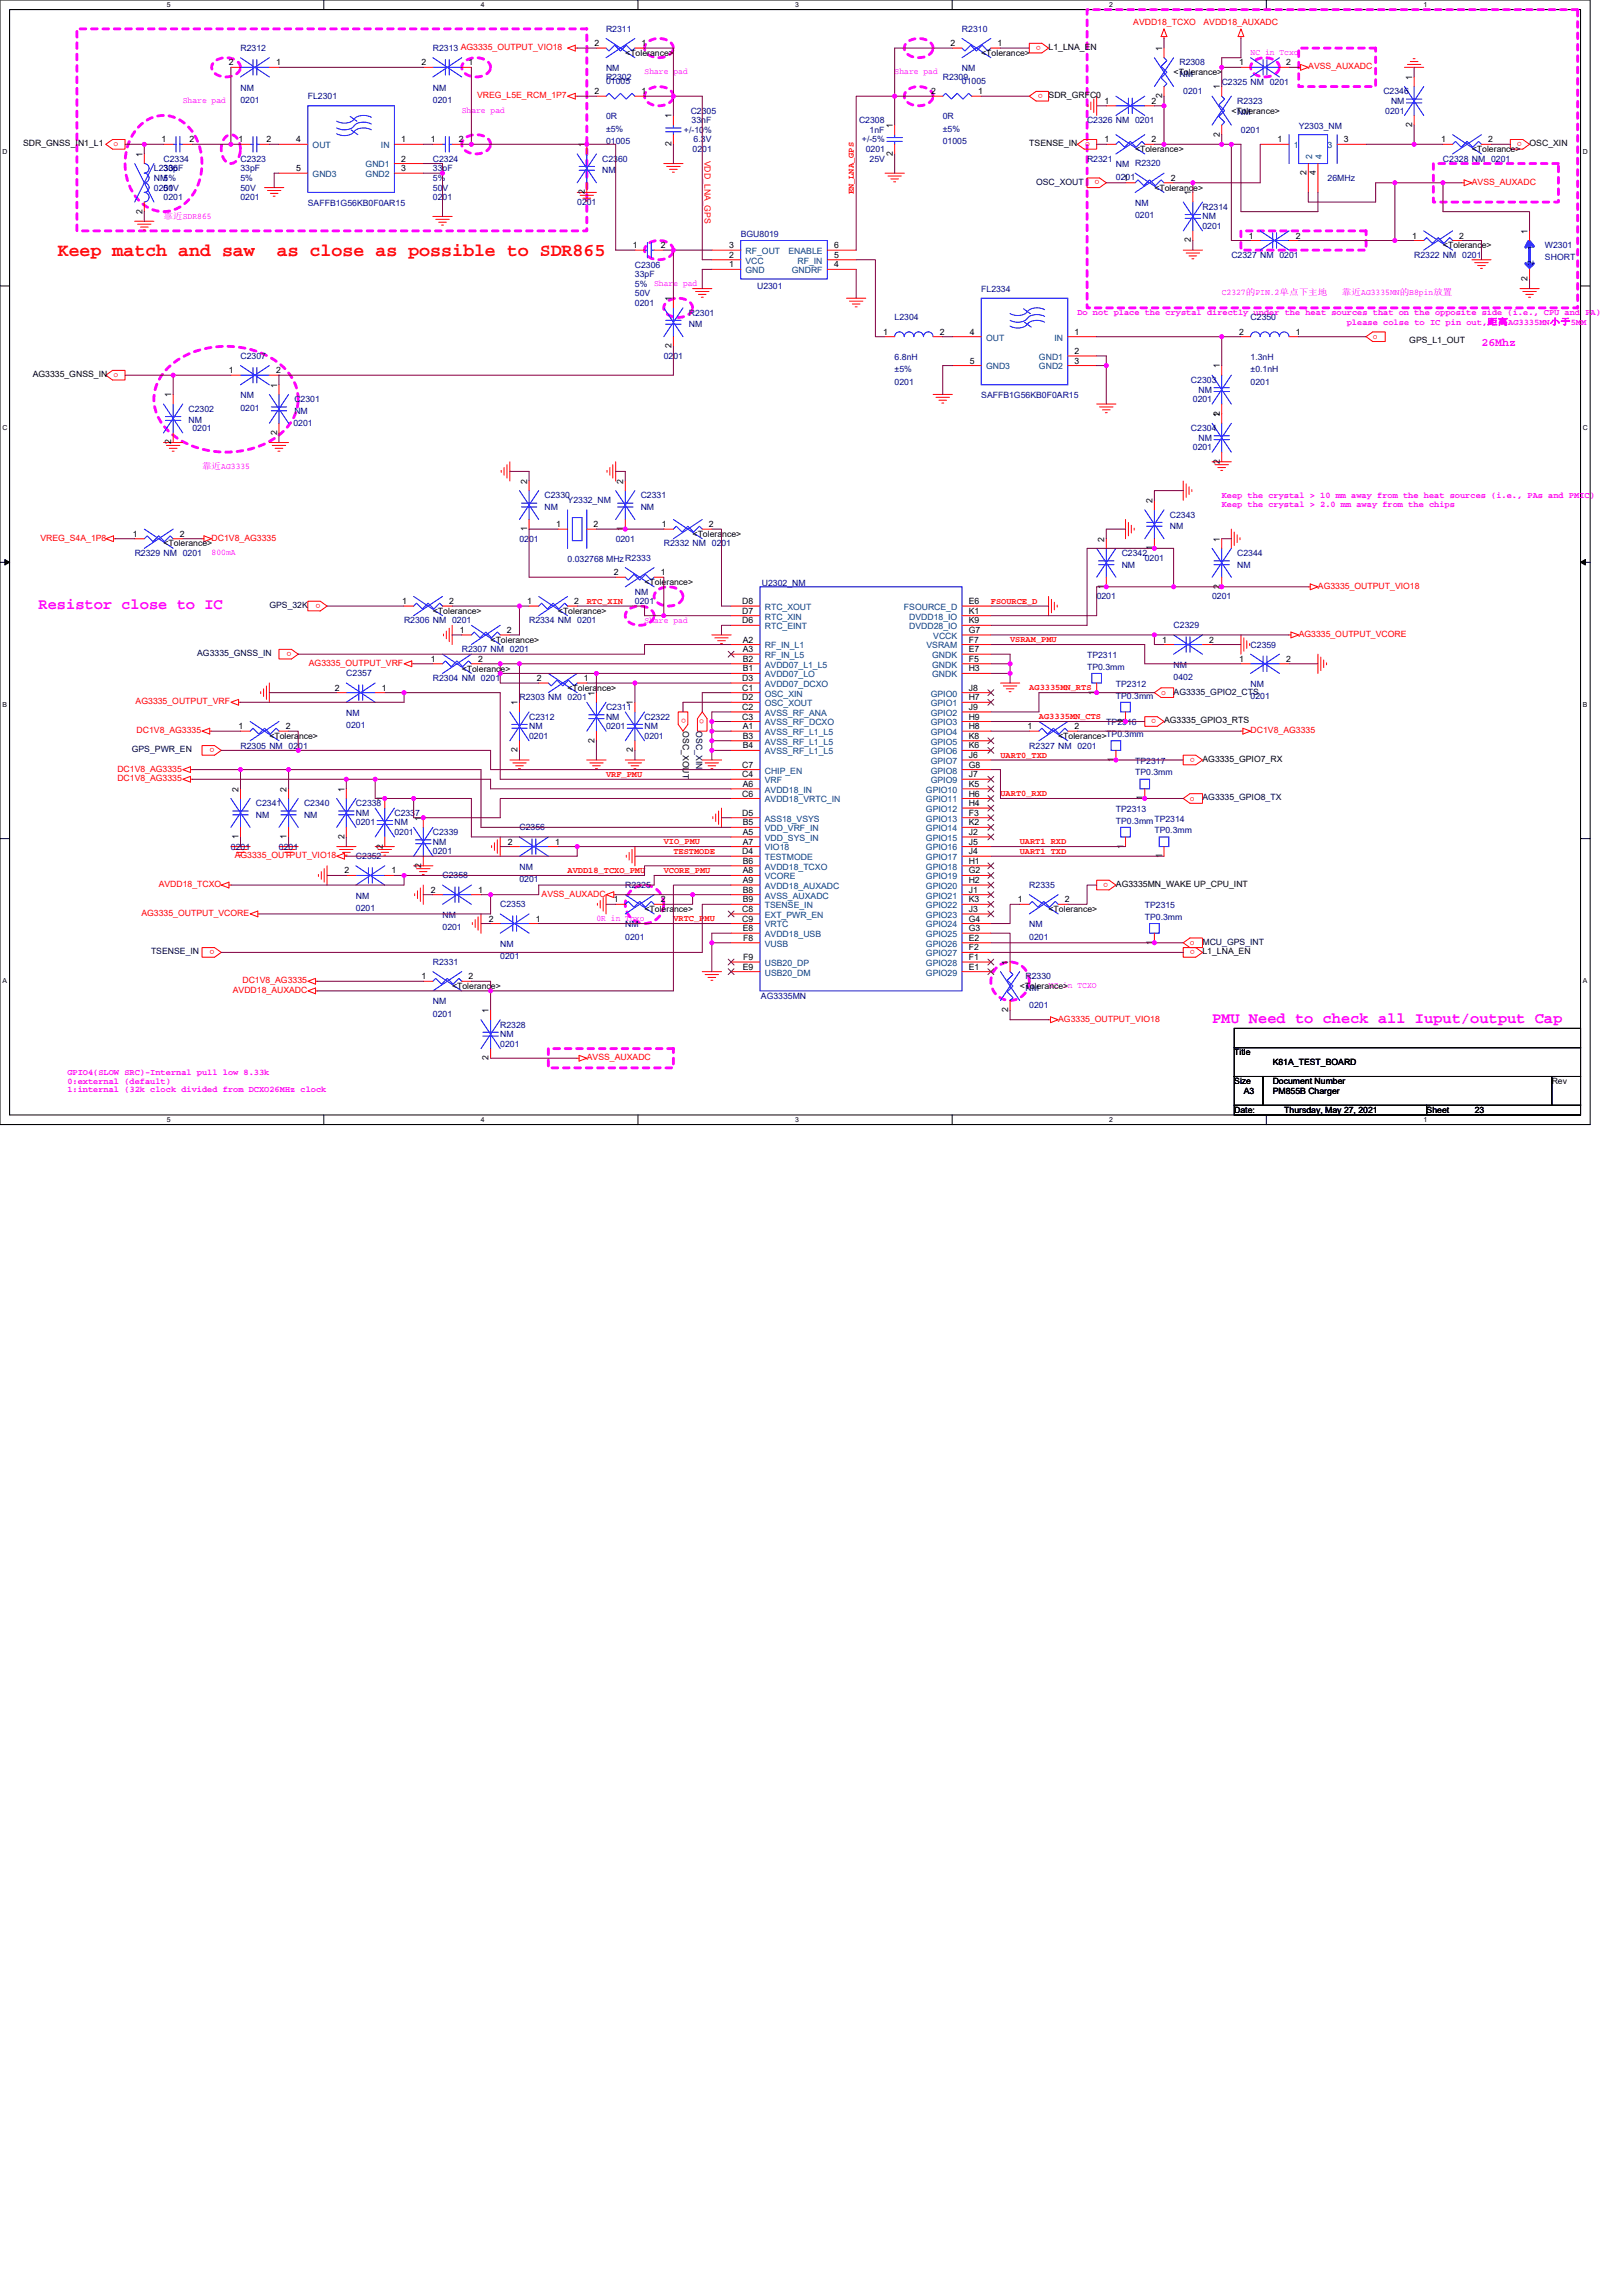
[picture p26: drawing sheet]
<svg xmlns="http://www.w3.org/2000/svg" width="210mm" height="297mm" viewBox="0 0 210 297" stroke-linecap="round" stroke-linejoin="round" font-family="sans-serif">
<defs><g id="words">
<g font-size="2.4" fill="#f00">
<text x="7.5" y="33.1">Keep match and saw</text>
<text x="35.8" y="33.1">as close as possible to SDR865</text>
</g>
<g font-size="2" fill="#f0f">
<text x="5" y="78.8">Resistor close to IC</text>
<text x="156.8" y="132.3">PMU Need to check all Iuput/output Cap</text>
</g>
<text font-size="1.5" fill="#f0f" x="191.7" y="44.8">26Mhz</text>
<g font-size="1.1">
<text x="76.9" y="6">2</text>
<text x="83" y="6">1</text>
<text x="123" y="6">2</text>
<text x="129.1" y="6">1</text>
<text x="29.6" y="8.5">2</text>
<text x="35.7" y="8.5">1</text>
<text x="54.5" y="8.5">2</text>
<text x="60.6" y="8.5">1</text>
<text x="80.9" y="7.2">&lt;Tolerance&gt;</text>
<text x="126.9" y="7.2">&lt;Tolerance&gt;</text>
<text x="135.7" y="6.5">L1_LNA_EN</text>
<text x="150.3" y="6.6" transform="rotate(-90 150.3 6.6)">1</text>
<text x="151.8" y="9.7">&lt;Tolerance&gt;</text>
<text x="157.8" y="11.6" transform="rotate(-90 157.8 11.6)">1</text>
<text x="160.3" y="8.5">1</text>
<text x="166.4" y="8.5">2</text>
<text x="182.7" y="10.3" transform="rotate(-90 182.7 10.3)">1</text>
<text x="76.9" y="12.2">2</text>
<text x="83" y="12.2">1</text>
<text x="86.9" y="15.3" transform="rotate(-90 86.9 15.3)">1</text>
<text x="115.5" y="16.6" transform="rotate(-90 115.5 16.6)">1</text>
<text x="120.5" y="12.2">2</text>
<text x="126.6" y="12.2">1</text>
<text x="135.7" y="12.7">SDR_GRFC0</text>
<text x="142.9" y="13.4">1</text>
<text x="149" y="13.4">2</text>
<text x="150.3" y="12.7" transform="rotate(-90 150.3 12.7)">2</text>
<text x="157.8" y="17.7" transform="rotate(-90 157.8 17.7)">2</text>
<text x="159.3" y="14.7">&lt;Tolerance&gt;</text>
<text x="182.7" y="16.4" transform="rotate(-90 182.7 16.4)">2</text>
<text x="3" y="18.9">SDR_GNSS_IN1_L1</text>
<text x="18.4" y="20.3" transform="rotate(-90 18.4 20.3)">1</text>
<text x="20.9" y="18.4">1</text>
<text x="24.5" y="18.4">2</text>
<text x="30.9" y="18.4">1</text>
<text x="34.5" y="18.4">2</text>
<text x="38.3" y="18.4">4</text>
<text x="38.3" y="22.1">5</text>
<text x="51.9" y="22.1">3</text>
<text x="51.9" y="20.9">2</text>
<text x="51.9" y="18.4">1</text>
<text x="55.8" y="18.4">1</text>
<text x="59.4" y="18.4">2</text>
<text x="75.7" y="19" transform="rotate(-90 75.7 19)">1</text>
<text x="86.9" y="18.9" transform="rotate(-90 86.9 18.9)">2</text>
<text x="115.5" y="20.2" transform="rotate(-90 115.5 20.2)">2</text>
<text x="133.2" y="18.9">TSENSE_IN</text>
<text x="142.9" y="18.4">1</text>
<text x="145.4" y="23.4">1</text>
<text x="146.9" y="19.7">&lt;Tolerance&gt;</text>
<text x="149" y="18.4">2</text>
<text x="151.5" y="23.4">2</text>
<text x="165.3" y="18.4">1</text>
<text x="169" y="22.6" transform="rotate(-90 169 22.6)">2</text>
<text x="170.3" y="22.6" transform="rotate(-90 170.3 22.6)">4</text>
<text x="173.9" y="18.4">3</text>
<text x="186.4" y="18.4">1</text>
<text x="190.4" y="19.7">&lt;Tolerance&gt;</text>
<text x="192.5" y="18.4">2</text>
<text x="197.9" y="18.9">OSC_XIN</text>
<text x="18.4" y="27.6" transform="rotate(-90 18.4 27.6)">2</text>
<text x="75.7" y="25.1" transform="rotate(-90 75.7 25.1)">2</text>
<text x="149.4" y="24.7">&lt;Tolerance&gt;</text>
<text x="154.1" y="25.3" transform="rotate(-90 154.1 25.3)">1</text>
<text x="81.9" y="32.1">1</text>
<text x="85.5" y="32.1">2</text>
<text x="94.3" y="34.6">1</text>
<text x="94.3" y="33.4">2</text>
<text x="94.3" y="32.1">3</text>
<text x="107.9" y="34.6">4</text>
<text x="107.9" y="33.4">5</text>
<text x="107.9" y="32.1">6</text>
<text x="154.1" y="31.4" transform="rotate(-90 154.1 31.4)">2</text>
<text x="161.6" y="30.9">1</text>
<text x="167.6" y="30.9">2</text>
<text x="182.7" y="30.9">1</text>
<text x="186.7" y="32.1">&lt;Tolerance&gt;</text>
<text x="188.8" y="30.9">2</text>
<text x="197.6" y="30.2" transform="rotate(-90 197.6 30.2)">1</text>
<text x="86.9" y="39" transform="rotate(-90 86.9 39)">1</text>
<text x="197.6" y="36.3" transform="rotate(-90 197.6 36.3)">2</text>
<text x="86.9" y="45.1" transform="rotate(-90 86.9 45.1)">2</text>
<text x="114.3" y="43.3">1</text>
<text x="121.6" y="43.3">2</text>
<text x="125.5" y="43.3">4</text>
<text x="125.5" y="47">5</text>
<text x="139" y="47">3</text>
<text x="139" y="45.8">2</text>
<text x="139" y="43.3">1</text>
<text x="157.8" y="47.7" transform="rotate(-90 157.8 47.7)">1</text>
<text x="160.3" y="43.3">2</text>
<text x="167.6" y="43.3">1</text>
<text x="182.3" y="44.3">GPS_L1_OUT</text>
<text x="4.2" y="48.8">AG3335_GNSS_IN</text>
<text x="22.1" y="51.4" transform="rotate(-90 22.1 51.4)">1</text>
<text x="29.6" y="48.3">1</text>
<text x="35.7" y="48.3">2</text>
<text x="35.8" y="50.2" transform="rotate(-90 35.8 50.2)">1</text>
<text x="157.8" y="53.9" transform="rotate(-90 157.8 53.9)">12</text>
<text x="22.1" y="57.5" transform="rotate(-90 22.1 57.5)">2</text>
<text x="35.8" y="56.3" transform="rotate(-90 35.8 56.3)">2</text>
<text x="157.8" y="60" transform="rotate(-90 157.8 60)">2</text>
<text x="68.2" y="62.6" transform="rotate(-90 68.2 62.6)">2</text>
<text x="80.6" y="62.6" transform="rotate(-90 80.6 62.6)">2</text>
<text x="149.1" y="65.1" transform="rotate(-90 149.1 65.1)">2</text>
<text x="17.2" y="69.4">1</text>
<text x="21.2" y="70.7">&lt;Tolerance&gt;</text>
<text x="23.3" y="69.4">2</text>
<text x="68.2" y="68.7" transform="rotate(-90 68.2 68.7)">1</text>
<text x="71.9" y="68.2">1</text>
<text x="76.8" y="68.2">2</text>
<text x="80.6" y="68.7" transform="rotate(-90 80.6 68.7)">1</text>
<text x="85.6" y="68.2">1</text>
<text x="89.6" y="69.5">&lt;Tolerance&gt;</text>
<text x="91.7" y="68.2">2</text>
<text x="142.9" y="70.1" transform="rotate(-90 142.9 70.1)">2</text>
<text x="149.1" y="71.2" transform="rotate(-90 149.1 71.2)">1</text>
<text x="157.8" y="70.1" transform="rotate(-90 157.8 70.1)">1</text>
<text x="79.4" y="74.4">2</text>
<text x="83.4" y="75.7">&lt;Tolerance&gt;</text>
<text x="85.5" y="74.4">1</text>
<text x="142.9" y="76.2" transform="rotate(-90 142.9 76.2)">1</text>
<text x="157.8" y="76.2" transform="rotate(-90 157.8 76.2)">2</text>
<text x="52" y="78.2">1</text>
<text x="56" y="79.4">&lt;Tolerance&gt;</text>
<text x="58.1" y="78.2">2</text>
<text x="59.5" y="81.9">1</text>
<text x="63.5" y="83.1">&lt;Tolerance&gt;</text>
<text x="65.6" y="81.9">2</text>
<text x="68.2" y="78.2">1</text>
<text x="72.2" y="79.4">&lt;Tolerance&gt;</text>
<text x="74.3" y="78.2">2</text>
<text x="96" y="78.2">D8</text>
<text x="96" y="80.6">D6</text>
<text x="96" y="79.4">D7</text>
<text x="96.1" y="83.1">A2</text>
<text x="125.3" y="83.1">F7</text>
<text x="125.3" y="81.9">G7</text>
<text x="125.3" y="78.2">E6</text>
<text x="125.3" y="79.4">K1</text>
<text x="125.3" y="80.6">K9</text>
<text x="150.3" y="83.1">1</text>
<text x="156.4" y="83.1">2</text>
<text x="43.3" y="89.4">2</text>
<text x="49.4" y="89.4">1</text>
<text x="55.8" y="85.6">1</text>
<text x="59.7" y="86.9">&lt;Tolerance&gt;</text>
<text x="61.9" y="85.6">2</text>
<text x="69.4" y="88.1">2</text>
<text x="73.4" y="89.4">&lt;Tolerance&gt;</text>
<text x="75.5" y="88.1">1</text>
<text x="76.9" y="90" transform="rotate(-90 76.9 90)">1</text>
<text x="96" y="88.1">D3</text>
<text x="96" y="89.4">C1</text>
<text x="96.1" y="84.4">A3</text>
<text x="96.1" y="86.9">B1</text>
<text x="96.1" y="85.6">B2</text>
<text x="125.3" y="85.6">F5</text>
<text x="125.3" y="89.4">J8</text>
<text x="125.3" y="84.4">E7</text>
<text x="125.3" y="86.9">H3</text>
<text x="141.6" y="89.9" transform="rotate(-90 141.6 89.9)">1</text>
<text x="160.3" y="85.6">1</text>
<text x="166.4" y="85.6">2</text>
<text x="30.9" y="94.3">1</text>
<text x="34.8" y="95.6">&lt;Tolerance&gt;</text>
<text x="37" y="94.3">2</text>
<text x="67" y="91.2" transform="rotate(-90 67 91.2)">1</text>
<text x="81.9" y="91.2" transform="rotate(-90 81.9 91.2)">1</text>
<text x="88.3" y="94.6" transform="rotate(90 88.3 94.6)">OSC_XOUT</text>
<text x="96" y="91.8">C2</text>
<text x="96" y="93.1">C3</text>
<text x="96" y="90.6">D2</text>
<text x="96.1" y="94.3">A1</text>
<text x="96.1" y="95.6">B3</text>
<text x="125.3" y="94.3">H8</text>
<text x="125.3" y="90.6">H7</text>
<text x="125.3" y="91.8">J9</text>
<text x="125.3" y="95.6">K8</text>
<text x="125.3" y="93.1">H9</text>
<text x="132.9" y="94.3">1</text>
<text x="136.9" y="95.6">&lt;Tolerance&gt;TP0.3mm</text>
<text x="139" y="94.3">2</text>
<text x="145.4" y="93.6" transform="rotate(-90 145.4 93.6)">1</text>
<text x="150.6" y="93.6">AG3335_GPIO3_RTS</text>
<text x="67" y="97.3" transform="rotate(-90 67 97.3)">2</text>
<text x="76.9" y="96.1" transform="rotate(-90 76.9 96.1)">2</text>
<text x="81.9" y="97.3" transform="rotate(-90 81.9 97.3)">2</text>
<text x="96" y="100.6">C4</text>
<text x="96" y="99.3">C7</text>
<text x="96.1" y="101.8">A6</text>
<text x="96.1" y="96.8">B4</text>
<text x="125.3" y="101.8">K5</text>
<text x="125.3" y="100.6">J7</text>
<text x="125.3" y="99.3">G8</text>
<text x="125.3" y="96.8">K6</text>
<text x="125.3" y="98.1">J6</text>
<text x="144.1" y="98.6" transform="rotate(-90 144.1 98.6)">1</text>
<text x="155.6" y="98.6">AG3335_GPIO7_RX</text>
<text x="30.9" y="102.4" transform="rotate(-90 30.9 102.4)">2</text>
<text x="37.1" y="102.4" transform="rotate(-90 37.1 102.4)">2</text>
<text x="44.6" y="102.4" transform="rotate(-90 44.6 102.4)">1</text>
<text x="49.5" y="103.7" transform="rotate(-90 49.5 103.7)">1</text>
<text x="54.5" y="106.2" transform="rotate(-90 54.5 106.2)">1</text>
<text x="96" y="105.5">D5</text>
<text x="96" y="103">C6</text>
<text x="96.1" y="106.8">B5</text>
<text x="125.3" y="106.8">K2</text>
<text x="125.3" y="105.5">F3</text>
<text x="125.3" y="103">H6</text>
<text x="125.3" y="104.3">H4</text>
<text x="147.9" y="103.5" transform="rotate(-90 147.9 103.5)">1</text>
<text x="30.9" y="108.5" transform="rotate(-90 30.9 108.5)">1</text>
<text x="37.1" y="108.5" transform="rotate(-90 37.1 108.5)">1</text>
<text x="44.6" y="108.5" transform="rotate(-90 44.6 108.5)">2</text>
<text x="44.6" y="113">2</text>
<text x="49.5" y="109.8" transform="rotate(-90 49.5 109.8)">2</text>
<text x="50.7" y="113">1</text>
<text x="54.5" y="112.3" transform="rotate(-90 54.5 112.3)">2</text>
<text x="65.7" y="109.3">2</text>
<text x="71.8" y="109.3">1</text>
<text x="96" y="110.5">D4</text>
<text x="96.1" y="108">A5</text>
<text x="96.1" y="109.3">A7</text>
<text x="96.1" y="113">A8</text>
<text x="96.1" y="111.8">B6</text>
<text x="125.3" y="110.5">J4</text>
<text x="125.3" y="109.3">J5</text>
<text x="125.3" y="113">G2</text>
<text x="125.3" y="111.8">H1</text>
<text x="125.3" y="108">J2</text>
<text x="145.4" y="109.8" transform="rotate(-90 145.4 109.8)">1</text>
<text x="150.3" y="111" transform="rotate(-90 150.3 111)">1</text>
<text x="55.8" y="115.5">2</text>
<text x="61.9" y="115.5">1</text>
<text x="63.2" y="119.2">2</text>
<text x="69.3" y="119.2">1</text>
<text x="79.4" y="116.7">1</text>
<text x="83.4" y="118">&lt;Tolerance&gt;</text>
<text x="85.5" y="116.7">2</text>
<text x="96" y="118">C8</text>
<text x="96" y="119.2">C9</text>
<text x="96.1" y="115.5">B8</text>
<text x="96.1" y="116.7">B9</text>
<text x="96.1" y="114.2">A9</text>
<text x="125.3" y="116.7">K3</text>
<text x="125.3" y="115.5">J1</text>
<text x="125.3" y="118">J3</text>
<text x="125.3" y="114.2">H2</text>
<text x="125.3" y="119.2">G4</text>
<text x="131.7" y="116.7">1</text>
<text x="135.7" y="118">&lt;Tolerance&gt;</text>
<text x="137.8" y="116.7">2</text>
<text x="144.4" y="114.8">AG3335MN_WAKE UP_CPU_INT</text>
<text x="96.1" y="120.5">E8</text>
<text x="96.1" y="125.5">E9</text>
<text x="96.1" y="124.2">F9</text>
<text x="96.1" y="121.7">F8</text>
<text x="125.3" y="123">F2</text>
<text x="125.3" y="120.5">G3</text>
<text x="125.3" y="125.5">E1</text>
<text x="125.3" y="124.2">F1</text>
<text x="125.3" y="121.7">E2</text>
<text x="130.4" y="124.8" transform="rotate(-90 130.4 124.8)">1</text>
<text x="149.1" y="122.2" transform="rotate(-90 149.1 122.2)">1</text>
<text x="155.6" y="123.5">L1_LNA_EN</text>
<text x="54.5" y="126.7">1</text>
<text x="58.5" y="128">&lt;Tolerance&gt;</text>
<text x="60.6" y="126.7">2</text>
<text x="63.2" y="131.1" transform="rotate(-90 63.2 131.1)">1</text>
<text x="130.4" y="130.9" transform="rotate(-90 130.4 130.9)">2</text>
<text x="131.9" y="128">&lt;Tolerance&gt;</text>
<text x="63.2" y="137.2" transform="rotate(-90 63.2 137.2)">2</text>
<text x="159.7" y="136.5">Title</text>
<text x="164.7" y="137.8">K81A_TEST_BOARD</text>
<text x="159.7" y="140.3">Size</text>
<text x="160.9" y="141.5">A3</text>
<text x="164.7" y="140.3">Document Number</text>
<text x="164.7" y="141.5">PM855B Charger</text>
<text x="200.8" y="140.3">Rev</text>
<text x="159.7" y="144">Date:</text>
<text x="166.2" y="144">Thursday, May 27, 2021</text>
<text x="184.6" y="144">Sheet</text>
<text x="190.8" y="144">23</text>
</g>
<g font-size="1.1" fill="#000080">
<text x="78.4" y="4.1">R2311</text>
<text x="124.5" y="4.1">R2310</text>
<text x="31.1" y="6.6">R2312</text>
<text x="31.1" y="11.7">NM</text>
<text x="56" y="6.6">R2313 AG3335_OUTPUT_VIO18</text>
<text x="56" y="11.7">NM</text>
<text x="78.4" y="10.3">R2302</text>
<text x="78.4" y="9.2">NM</text>
<text x="78.4" y="10.8">01005</text>
<text x="122" y="10.3">R2309</text>
<text x="124.5" y="9.2">NM</text>
<text x="124.5" y="10.8">01005</text>
<text x="152.6" y="8.5">R2308</text>
<text x="152.6" y="10">NM</text>
<text x="158.1" y="11">C2325 NM 0201</text>
<text x="31.1" y="13.3">0201</text>
<text x="39.8" y="12.8">FL2301</text>
<text x="56" y="13.3">0201</text>
<text x="78.4" y="15.4">0R</text>
<text x="78.4" y="17.1">±5%</text>
<text x="88.5" y="17.2">+/-10%</text>
<text x="89.4" y="14.7">C2305</text>
<text x="89.5" y="15.9">33nF</text>
<text x="111.1" y="15.9">C2308</text>
<text x="112.5" y="17.2">1nF</text>
<text x="122" y="15.4">0R</text>
<text x="122" y="17.1">±5%</text>
<text x="140.6" y="15.9">C2326 NM 0201</text>
<text x="153.1" y="12.2">0201</text>
<text x="160.1" y="13.4">R2323</text>
<text x="160.1" y="14.9">NM</text>
<text x="160.6" y="17.2">0201</text>
<text x="168" y="16.7">Y2303_NM</text>
<text x="179" y="12.2">C2346</text>
<text x="179.2" y="14.7">0201</text>
<text x="180" y="13.4">NM</text>
<text x="19.9" y="22.2">L2306</text>
<text x="19.9" y="23.4">NM5%</text>
<text x="21.2" y="20.9">C2334</text>
<text x="21.2" y="22.2">33pF</text>
<text x="31.1" y="20.9">C2323</text>
<text x="31.1" y="22.2">33pF</text>
<text x="31.1" y="23.4">5%</text>
<text x="56" y="20.9">C2324</text>
<text x="56" y="22.2">33pF</text>
<text x="56" y="23.4">5%</text>
<text x="77.9" y="20.9">C2360</text>
<text x="77.9" y="22.4">NM</text>
<text x="78.4" y="18.7">01005</text>
<text x="89.6" y="19.7">0201</text>
<text x="89.7" y="18.4">6.3V</text>
<text x="111.5" y="18.4">+/-5%</text>
<text x="112" y="19.7">0201</text>
<text x="112.5" y="20.9">25V</text>
<text x="122" y="18.7">01005</text>
<text x="140.6" y="20.9">R2321</text>
<text x="144.4" y="21.7">NM R2320</text>
<text x="144.4" y="23.3">0201</text>
<text x="171.8" y="23.4">26MHz</text>
<text x="186.7" y="20.9">C2328 NM 0201</text>
<text x="19.9" y="24.7">0201</text>
<text x="21.2" y="25.9">0201</text>
<text x="21.2" y="24.7">50V</text>
<text x="31.1" y="25.9">0201</text>
<text x="31.1" y="24.7">50V</text>
<text x="39.8" y="26.6">SAFFB1G56KB0F0AR15</text>
<text x="56" y="25.9">0201</text>
<text x="56" y="24.7">50V</text>
<text x="74.7" y="26.5">0201</text>
<text x="146.9" y="26.6">NM</text>
<text x="146.9" y="28.3">0201</text>
<text x="155.6" y="27.1">R2314</text>
<text x="155.6" y="28.4">NM</text>
<text x="155.6" y="29.6">0201</text>
<text x="82.1" y="34.6">C2306</text>
<text x="82.1" y="35.9">33pF</text>
<text x="95.8" y="30.6">BGU8019</text>
<text x="159.3" y="33.4">C2327 NM 0201</text>
<text x="183" y="33.4">R2322 NM 0201</text>
<text x="199.9" y="32.1">W2301</text>
<text x="199.9" y="33.6">SHORT</text>
<text x="82.1" y="39.6">0201</text>
<text x="82.1" y="38.3">50V</text>
<text x="82.1" y="37.1">5%</text>
<text x="89.1" y="40.8">R2301</text>
<text x="97.9" y="37.3">U2301</text>
<text x="115.7" y="41.5">L2304</text>
<text x="126.9" y="37.7">FL2334</text>
<text x="161.8" y="41.5">C2350</text>
<text x="31.1" y="46.4">C2307</text>
<text x="85.9" y="46.4">0201</text>
<text x="89.1" y="42.3">NM</text>
<text x="115.7" y="46.6">6.8nH</text>
<text x="161.8" y="46.6">1.3nH</text>
<text x="24.4" y="53.3">C2302</text>
<text x="31.1" y="51.5">NM</text>
<text x="31.1" y="53.1">0201</text>
<text x="38.1" y="52">C2301</text>
<text x="38.1" y="53.5">NM</text>
<text x="115.7" y="48.2">±5%</text>
<text x="115.7" y="49.8">0201</text>
<text x="126.9" y="51.5">SAFFB1G56KB0F0AR15</text>
<text x="154.1" y="49.5">C2303</text>
<text x="154.3" y="52">0201</text>
<text x="155.1" y="50.8">NM</text>
<text x="161.8" y="48.2">±0.1nH</text>
<text x="161.8" y="49.8">0201</text>
<text x="24.4" y="54.8">NM</text>
<text x="24.9" y="55.8">0201</text>
<text x="38" y="55.1">0201</text>
<text x="154.1" y="55.8">C2304</text>
<text x="154.3" y="58.3">0201</text>
<text x="155.1" y="57">NM</text>
<text x="70.4" y="64.5">C2330</text>
<text x="70.4" y="66">NM</text>
<text x="73.4" y="65.1">Y2332_NM</text>
<text x="82.9" y="64.5">C2331</text>
<text x="82.9" y="66">NM</text>
<text x="17.4" y="71.9">R2329 NM 0201</text>
<text x="67.2" y="70.1">0201</text>
<text x="79.7" y="70.1">0201</text>
<text x="85.9" y="70.7">R2332 NM 0201</text>
<text x="145.1" y="71.9">C2342</text>
<text x="151.3" y="67">C2343</text>
<text x="151.3" y="68.5">NM</text>
<text x="160.1" y="71.9">C2344</text>
<text x="73.4" y="72.7">0.032768 MHzR2333</text>
<text x="82.1" y="76.9">NM</text>
<text x="98.6" y="75.8">U2302_NM</text>
<text x="141.9" y="77.5">0201</text>
<text x="145.1" y="73.4">NM</text>
<text x="148.1" y="72.6">0201</text>
<text x="156.8" y="77.5">0201</text>
<text x="160.1" y="73.4">NM</text>
<text x="52.3" y="80.7">R2306 NM 0201</text>
<text x="68.5" y="80.7">R2334 NM 0201</text>
<text x="82.1" y="78.2">0201</text>
<text x="151.8" y="81.3">C2329</text>
<text x="161.8" y="83.8">C2359</text>
<text x="44.8" y="87.5">C2357</text>
<text x="56" y="88.1">R2304 NM 0201</text>
<text x="59.7" y="84.4">R2307 NM 0201</text>
<text x="140.6" y="85.1">TP2311</text>
<text x="140.6" y="86.6">TP0.3mm</text>
<text x="144.4" y="88.9">TP2312</text>
<text x="151.8" y="86.4">NM</text>
<text x="151.8" y="88">0402</text>
<text x="161.8" y="88.9">NM</text>
<text x="44.8" y="92.6">NM</text>
<text x="44.8" y="94.2">0201</text>
<text x="67.2" y="90.6">R2303 NM 0201</text>
<text x="68.5" y="93.1">C2312</text>
<text x="68.5" y="94.3">NM</text>
<text x="68.5" y="95.6">0201</text>
<text x="78.4" y="91.9">C2311</text>
<text x="78.4" y="93.1">NM</text>
<text x="78.4" y="94.3">0201</text>
<text x="83.4" y="93.1">C2322</text>
<text x="83.4" y="94.3">NM</text>
<text x="83.4" y="95.6">0201</text>
<text x="143.1" y="93.9">TP2316</text>
<text x="144.4" y="90.4">TP0.3mm</text>
<text x="161.8" y="90.5">0201</text>
<text x="31.1" y="96.8">R2305 NM 0201</text>
<text x="133.2" y="96.8">R2327 NM 0201</text>
<text x="146.9" y="98.8">TP2317</text>
<text x="146.9" y="100.3">TP0.3mm</text>
<text x="33.1" y="104.3">C2341</text>
<text x="33.1" y="105.8">NM</text>
<text x="39.3" y="104.3">C2340</text>
<text x="39.3" y="105.8">NM</text>
<text x="46.1" y="104.3">C2338</text>
<text x="46.1" y="105.6">NM</text>
<text x="46.1" y="106.8">0201</text>
<text x="51" y="105.5">C2337</text>
<text x="51" y="106.8">NM</text>
<text x="67.2" y="107.4">C2356</text>
<text x="144.4" y="105.1">TP2313</text>
<text x="144.4" y="106.5">TP0.3mmTP2314</text>
<text x="149.4" y="107.8">TP0.3mm</text>
<text x="29.9" y="109.9">0201</text>
<text x="36.1" y="109.9">0201</text>
<text x="46.1" y="111.2">C2352</text>
<text x="51" y="108">0201</text>
<text x="56" y="108">C2339</text>
<text x="56" y="109.3">NM</text>
<text x="56" y="110.5">0201</text>
<text x="57.3" y="113.6">C2358</text>
<text x="67.2" y="112.5">NM</text>
<text x="46.1" y="116.3">NM</text>
<text x="46.1" y="117.9">0201</text>
<text x="57.3" y="118.7">NM</text>
<text x="64.7" y="117.4">C2353</text>
<text x="67.2" y="114.1">0201</text>
<text x="80.9" y="114.9">R2325</text>
<text x="80.9" y="120">NM</text>
<text x="133.2" y="114.9">R2335</text>
<text x="133.2" y="120">NM</text>
<text x="148.1" y="117.5">TP2315</text>
<text x="148.1" y="119">TP0.3mm</text>
<text x="56" y="124.8">R2331</text>
<text x="57.3" y="120.4">0201</text>
<text x="64.7" y="122.5">NM</text>
<text x="64.7" y="124.1">0201</text>
<text x="80.9" y="121.6">0201</text>
<text x="133.2" y="121.6">0201</text>
<text x="56" y="129.9">NM</text>
<text x="56" y="131.6">0201</text>
<text x="98.4" y="129.2">AG3335MN</text>
<text x="132.7" y="126.7">R2330</text>
<text x="132.7" y="128.2">NM</text>
<text x="133.2" y="130.4">0201</text>
<text x="64.7" y="132.9">R2328</text>
<text x="64.7" y="134.2">NM</text>
<text x="64.7" y="135.4">0201</text>
</g>
<g font-size="1.1" fill="#f00">
<text x="134.7" y="5.9" transform="rotate(-180 134.7 5.9)">o</text>
<text x="146.6" y="3.2">AVDD18_TCXO</text>
<text x="155.7" y="3.2">AVDD18_AUXADC</text>
<text x="169.3" y="9">AVSS_AUXADC</text>
<text x="61.7" y="12.7">VREG_L5E_RCM_1P7</text>
<text x="134.9" y="12.1" transform="rotate(-180 134.9 12.1)">o</text>
<text x="14.7" y="18.9">o</text>
<text x="91.1" y="20.8" transform="rotate(90 91.1 20.8)">VDD_LNA_GPS</text>
<text x="140.4" y="18.9">o</text>
<text x="142.3" y="23.3" transform="rotate(-180 142.3 23.3)">o</text>
<text x="190.4" y="23.9">AVSS_AUXADC</text>
<text x="196.9" y="18.4" transform="rotate(-180 196.9 18.4)">o</text>
<text x="110.5" y="25.1" transform="rotate(-90 110.5 25.1)">EN_LNA_GPS</text>
<text x="177.6" y="43.8">o</text>
<text x="14.7" y="48.8">o</text>
<text x="5.2" y="70">VREG_S4A_1P8</text>
<text x="27.4" y="70">DC1V8_AG3335</text>
<text x="170.5" y="76.2">AG3335_OUTPUT_VIO18</text>
<text x="41.4" y="78.1" transform="rotate(-180 41.4 78.1)">o</text>
<text x="75.9" y="78.1">RTC_XIN</text>
<text x="128.2" y="78.1">FSOURCE_D</text>
<text x="130.7" y="83.1">VSRAM_PMU</text>
<text x="168" y="82.4">AG3335_OUTPUT_VCORE</text>
<text x="37.7" y="84.3" transform="rotate(-180 37.7 84.3)">o</text>
<text x="40" y="86.1">AG3335_OUTPUT_VRF</text>
<text x="133.2" y="89.3">AG3335MN_RTS</text>
<text x="150.2" y="89.9">o</text>
<text x="17.6" y="91.1">AG3335_OUTPUT_VRF</text>
<text x="17.7" y="94.8">DC1V8_AG3335</text>
<text x="88.7" y="93.6" transform="rotate(-90 88.7 93.6)">o</text>
<text x="90.5" y="93" transform="rotate(90 90.5 93)">o</text>
<text x="134.4" y="93">AG3335MN_CTS</text>
<text x="149.6" y="93" transform="rotate(-180 149.6 93)">o</text>
<text x="161.8" y="94.8">DC1V8_AG3335</text>
<text x="15.2" y="99.8">DC1V8_AG3335</text>
<text x="15.2" y="101.1">DC1V8_AG3335</text>
<text x="27.8" y="96.8" transform="rotate(-180 27.8 96.8)">o</text>
<text x="78.4" y="100.5">VRF_PMU</text>
<text x="129.4" y="98">UART0_TXD</text>
<text x="154.6" y="98" transform="rotate(-180 154.6 98)">o</text>
<text x="129.4" y="103">UART0_RXD</text>
<text x="154" y="103.6">o</text>
<text x="30.4" y="111">AG3335_OUTPUT_VIO18</text>
<text x="73.4" y="113">AVDD18_TCXO_PMU</text>
<text x="85.9" y="113">VCORE_PMU</text>
<text x="85.9" y="109.2">VIO_PMU</text>
<text x="87.1" y="110.5">TESTMODE</text>
<text x="131.9" y="110.5">UART1 TXD</text>
<text x="131.9" y="109.2">UART1 RXD</text>
<text x="18.3" y="118.5">AG3335_OUTPUT_VCORE</text>
<text x="20.5" y="114.8">AVDD18_TCXO</text>
<text x="70.1" y="116">AVSS_AUXADC</text>
<text x="87.1" y="119.2">VRTC_PMU</text>
<text x="143.4" y="114.2" transform="rotate(-180 143.4 114.2)">o</text>
<text x="27.8" y="122.9" transform="rotate(-180 27.8 122.9)">o</text>
<text x="154" y="122.2">o</text>
<text x="154.6" y="122.9" transform="rotate(-180 154.6 122.9)">o</text>
<text x="30.1" y="128.4">AVDD18_AUXADC</text>
<text x="31.4" y="127.2">DC1V8_AG3335</text>
<text x="75.9" y="137.2">AVSS_AUXADC</text>
<text x="136.9" y="132.2">AG3335_OUTPUT_VIO18</text>
</g>
<g font-size="1.1" fill="#f0f">
<text x="83.4" y="9.6">Share pad</text>
<text x="115.7" y="9.6">Share pad</text>
<text x="161.8" y="7.1">NC in Tcxo</text>
<text x="23.6" y="13.3">Share pad</text>
<text x="59.7" y="14.6">Share pad</text>
<text x="21.2" y="28.3">靠近SDR865</text>
<text x="84.6" y="37">Share pad</text>
<text x="139.4" y="40.8">Do not place the crystal directly under the heat sources that on the opposite side (i.e., CPU and PA)</text>
<text x="158.1" y="38.2">C2327的PIN.2单点下主地</text>
<text x="173.6" y="38.2">靠近AG3335MN的B8pin放置</text>
<text x="174.2" y="42">please colse to IC pin out,距离AG3335MN小于5MM</text>
<text x="26.1" y="60.6">靠近AG3335</text>
<text x="158.1" y="64.4">Keep the crystal &gt; 10 mm away from the heat sources (i.e., PAs and PMIC)</text>
<text x="158.1" y="65.5">Keep the crystal &gt; 2.0 mm away from the chips</text>
<text x="27.4" y="71.8">800mA</text>
<text x="83.4" y="80.5">Share pad</text>
<text x="77.2" y="119.1">0R in Tcxo</text>
<text x="135.7" y="127.8">NC in TCXO</text>
<text x="8.7" y="139.1">GPIO4(SLOW SRC)-Internal pull low 8.33k</text>
<text x="8.7" y="140.2">0:external (default)</text>
<text x="8.7" y="141.3">1:internal (32k clock divided from DCXO26MHz clock</text>
</g>
<g font-size="1.1" fill="#004080">
<text x="40.4" y="19.2">OUT</text>
<text x="40.4" y="22.9">GND3</text>
<text x="47.3" y="22.9">GND2</text>
<text x="47.3" y="21.7">GND1</text>
<text x="49.3" y="19.2">IN</text>
<text x="167.4" y="19.2">1</text>
<text x="169.8" y="20.5" transform="rotate(-90 169.8 20.5)">2</text>
<text x="171" y="20.5" transform="rotate(-90 171 20.5)">4</text>
<text x="171.8" y="19.2">3</text>
<text x="96.5" y="35.4">GND</text>
<text x="96.5" y="34.1">VCC</text>
<text x="96.5" y="32.9">RF_OUT</text>
<text x="102" y="32.9">ENABLE</text>
<text x="102.4" y="35.4">GNDRF</text>
<text x="103.2" y="34.1">RF_IN</text>
<text x="198.4" y="34.2" transform="rotate(-90 198.4 34.2)">2</text>
<text x="198.4" y="32.4" transform="rotate(-90 198.4 32.4)">1</text>
<text x="127.6" y="44.1">OUT</text>
<text x="127.6" y="47.8">GND3</text>
<text x="134.4" y="47.8">GND2</text>
<text x="134.4" y="46.6">GND1</text>
<text x="136.4" y="44.1">IN</text>
<text x="98.9" y="78.9">RTC_XOUT</text>
<text x="98.9" y="81.4">RTC_EINT</text>
<text x="98.9" y="80.2">RTC_XIN</text>
<text x="98.9" y="83.9">RF_IN_L1</text>
<text x="116.9" y="78.9">FSOURCE_D</text>
<text x="117.6" y="80.2">DVDD18_IO</text>
<text x="117.6" y="81.4">DVDD28_IO</text>
<text x="119.9" y="83.9">VSRAM</text>
<text x="120.7" y="82.6">VCCK</text>
<text x="98.9" y="88.9">AVDD07_DCXO</text>
<text x="98.9" y="85.1">RF_IN_L5</text>
<text x="98.9" y="87.6">AVDD07_LO</text>
<text x="98.9" y="86.4">AVDD07_L1_L5</text>
<text x="120.6" y="86.4">GNDK</text>
<text x="120.6" y="85.1">GNDK</text>
<text x="120.6" y="87.6">GNDK</text>
<text x="98.9" y="95.1">AVSS_RF_L1_L5</text>
<text x="98.9" y="92.6">AVSS_RF_ANA</text>
<text x="98.9" y="90.1">OSC_XIN</text>
<text x="98.9" y="93.8">AVSS_RF_DCXO</text>
<text x="98.9" y="91.4">OSC_XOUT</text>
<text x="120.4" y="95.1">GPIO4</text>
<text x="120.4" y="90.1">GPIO0</text>
<text x="120.4" y="91.4">GPIO1</text>
<text x="120.4" y="92.6">GPIO2</text>
<text x="120.4" y="93.8">GPIO3</text>
<text x="98.9" y="97.6">AVSS_RF_L1_L5</text>
<text x="98.9" y="96.3">AVSS_RF_L1_L5</text>
<text x="98.9" y="101.3">VRF</text>
<text x="98.9" y="100.1">CHIP_EN</text>
<text x="120.4" y="101.3">GPIO9</text>
<text x="120.4" y="100.1">GPIO8</text>
<text x="120.4" y="97.6">GPIO6</text>
<text x="120.4" y="96.3">GPIO5</text>
<text x="120.4" y="98.8">GPIO7</text>
<text x="98.9" y="106.3">ASS18_VSYS</text>
<text x="98.9" y="102.6">AVDD18_IN</text>
<text x="98.9" y="103.8">AVDD18_VRTC_IN</text>
<text x="98.9" y="107.5">VDD_VRF_IN</text>
<text x="119.8" y="107.5">GPIO14</text>
<text x="119.8" y="106.3">GPIO13</text>
<text x="119.8" y="102.6">GPIO10</text>
<text x="119.8" y="103.8">GPIO11</text>
<text x="119.8" y="105">GPIO12</text>
<text x="98.9" y="108.8">VDD_SYS_IN</text>
<text x="98.9" y="111.3">TESTMODE</text>
<text x="98.9" y="110">VIO18</text>
<text x="98.9" y="113.8">VCORE</text>
<text x="98.9" y="112.5">AVDD18_TCXO</text>
<text x="119.8" y="111.3">GPIO17</text>
<text x="119.8" y="110">GPIO16</text>
<text x="119.8" y="113.8">GPIO19</text>
<text x="119.8" y="112.5">GPIO18</text>
<text x="119.8" y="108.8">GPIO15</text>
<text x="98.9" y="116.2">AVSS_AUXADC</text>
<text x="98.9" y="118.7">EXT_PWR_EN</text>
<text x="98.9" y="117.5">TSENSE_IN</text>
<text x="98.9" y="120">VRTC</text>
<text x="98.9" y="115">AVDD18_AUXADC</text>
<text x="119.8" y="117.5">GPIO22</text>
<text x="119.8" y="116.2">GPIO21</text>
<text x="119.8" y="118.7">GPIO23</text>
<text x="119.8" y="115">GPIO20</text>
<text x="119.8" y="120">GPIO24</text>
<text x="98.9" y="125">USB20_DP</text>
<text x="98.9" y="122.5">VUSB</text>
<text x="98.9" y="121.2">AVDD18_USB</text>
<text x="119.8" y="123.7">GPIO27</text>
<text x="119.8" y="121.2">GPIO25</text>
<text x="119.8" y="125">GPIO28</text>
<text x="119.8" y="122.5">GPIO26</text>
<text x="98.9" y="126.2">USB20_DM</text>
<text x="119.8" y="126.2">GPIO29</text>
</g>
<g font-size="1.1" fill="#000040">
<text x="134" y="23.9">OSC_XOUT</text>
<text x="34.8" y="78.7">GPS_32K</text>
<text x="25.5" y="84.9">AG3335_GNSS_IN</text>
<text x="151.8" y="89.9">AG3335_GPIO2_CTS</text>
<text x="90.1" y="94.6" transform="rotate(90 90.1 94.6)">OSC_XIN</text>
<text x="17" y="97.3">GPS_PWR_EN</text>
<text x="155.6" y="103.6">AG3335_GPIO8_TX</text>
<text x="19.5" y="123.5">TSENSE_IN</text>
<text x="155.6" y="122.2">MCU_GPS_INT</text>
</g>
<g font-size=".9">
<text x="21.6" y=".9">5</text>
<text x="62.2" y=".9">4</text>
<text x="102.9" y=".9">3</text>
<text x="143.5" y=".9">2</text>
<text x="184.2" y=".9">1</text>
<text x=".3" y="19.9">D</text>
<text x="204.8" y="19.9">D</text>
<text x=".3" y="55.7">C</text>
<text x="204.8" y="55.7">C</text>
<text x=".3" y="91.4">B</text>
<text x="204.8" y="91.4">B</text>
<text x=".3" y="127.2">A</text>
<text x="204.8" y="127.2">A</text>
<text x="21.6" y="145.2">5</text>
<text x="62.2" y="145.2">4</text>
<text x="102.9" y="145.2">3</text>
<text x="143.5" y="145.2">2</text>
<text x="184.2" y="145.2">1</text>
</g>
</g></defs>
<path d="M0 0h205.7v145.5h-205.7zM1.2 1.2h203.3v143h-203.3z" fill="none" stroke="#000" stroke-width=".13"/>
<g fill="#fff">
<path d="M21.6 .1h.5v1h-.5z"/>
<path d="M21.6 144.4h.5v1h-.5z"/>
</g>
<path d="M41.9 0v1.2M41.9 144.2v1.3" fill="none" stroke="#000" stroke-width=".13"/>
<g fill="#fff">
<path d="M62.2 .1h.5v1h-.5z"/>
<path d="M62.2 144.4h.5v1h-.5z"/>
</g>
<path d="M82.5 0v1.2M82.5 144.2v1.3" fill="none" stroke="#000" stroke-width=".13"/>
<g fill="#fff">
<path d="M102.9 .1h.5v1h-.5z"/>
<path d="M102.9 144.4h.5v1h-.5z"/>
</g>
<path d="M123.2 0v1.2M123.2 144.2v1.3" fill="none" stroke="#000" stroke-width=".13"/>
<g fill="#fff">
<path d="M143.5 .1h.5v1h-.5z"/>
<path d="M143.5 144.4h.5v1h-.5z"/>
</g>
<path d="M163.8 0v1.2M163.8 144.2v1.3" fill="none" stroke="#000" stroke-width=".13"/>
<g fill="#fff">
<path d="M184.2 .1h.5v1h-.5z"/>
<path d="M184.2 144.4h.5v1h-.5z"/>
<path d="M.3 19.1h.7v1h-.7z"/>
<path d="M204.8 19.1h.6v1h-.6z"/>
<path d="M.3 54.9h.7v1h-.7z"/>
<path d="M204.8 54.9h.6v1h-.6z"/>
</g>
<path d="M0 37h1.2M204.5 37h1.2" fill="none" stroke="#000" stroke-width=".13"/>
<g fill="#fff">
<path d="M.3 90.6h.6v1h-.6z"/>
<path d="M204.8 90.6h.6v1h-.6z"/>
</g>
<path d="M0 72.7h1.2M204.5 72.7h1.2" fill="none" stroke="#000" stroke-width=".13"/>
<path d="M.6 72.4l.6 .3-.6 .4zM204.5 72.7l.6-.3v.7z" fill="#000" stroke="#000" stroke-width=".13"/>
<g fill="#fff">
<path d="M.3 126.4h.6v1h-.6z"/>
<path d="M204.8 126.4h.6v1h-.6z"/>
</g>
<path d="M0 108.5h1.2M204.5 108.5h1.2M159.7 133h44.8v2.5h-44.8zM159.7 135.5h44.8v3.8h-44.8zM159.7 139.3h3.7v3.7h-3.7zM163.4 139.3h37.4v3.7h-37.4zM200.8 139.3h3.7v3.7h-3.7zM159.7 143h24.9v1.2h-24.9zM184.6 143h19.9v1.2h-19.9z" fill="none" stroke="#000" stroke-width=".13"/>
<g fill="none" stroke="#f0f" stroke-width=".37" stroke-dasharray=".7 .7">
<path d="M10 3.7h65.9v26.2h-65.9zM18.2 16.1a4.3 4.3 0 0 1 6.5 .7 7.3 7.3 0 0 1-.6 9.4 4.3 4.3 0 0 1-6.5-.6 7.3 7.3 0 0 1 .6-9.5zM27.7 8a2.36 2.36 0 0 1 3.3 .3 1.05 1.05 0 0 1-.7 1.4 2.29 2.29 0 0 1-2.8-.6l-.1-.4 .1-.4zM29.1 17.8a1 1 0 0 1 1-.4 1 1 0 0 1 .8 .8 2.3 2.3 0 0 1-.6 2.9 1.04 1.04 0 0 1-1.4-.7 2.55 2.55 0 0 1 .2-2.6zM60.1 8a2.36 2.36 0 0 1 3.3 .3 1.05 1.05 0 0 1-.7 1.4 2.29 2.29 0 0 1-2.9-.6l-.1-.4 .1-.4zM60.1 17.9a2.36 2.36 0 0 1 3.3 .4 1.05 1.05 0 0 1-.7 1.4 2.29 2.29 0 0 1-2.9-.6l-.1-.4 .1-.4zM83.7 5.5a2.36 2.36 0 0 1 3.3 .3 1.05 1.05 0 0 1-.6 1.4 2.29 2.29 0 0 1-2.9-.6l-.1-.4 .1-.4zM83.7 11.7a2.36 2.36 0 0 1 3.3 .3 1.05 1.05 0 0 1-.6 1.4 2.29 2.29 0 0 1-2.9-.6l-.1-.4 .1-.4zM117.4 5.5a2.36 2.36 0 0 1 3.2 .3 1.05 1.05 0 0 1-.6 1.4 2.29 2.29 0 0 1-2.9-.6l-.1-.4 .1-.4zM117.4 11.7a2.36 2.36 0 0 1 3.2 .3 1.05 1.05 0 0 1-.6 1.4 2.29 2.29 0 0 1-2.9-.6l-.1-.4 .1-.4zM140.6 1.2h63.5v38.6h-63.5zM162.2 8a2.36 2.36 0 0 1 3.2 .3 1.05 1.05 0 0 1-.6 1.4 2.29 2.29 0 0 1-2.9-.6l-.1-.4 .1-.4z"/>
<path d="M168 6.2h10v5h-10zM83.7 31.6a2.36 2.36 0 0 1 3.3 .4 1.05 1.05 0 0 1-.6 1.4 2.29 2.29 0 0 1-2.9-.7l-.1-.3 .1-.4zM86.2 39.1a2.36 2.36 0 0 1 3.3 .3 1.05 1.05 0 0 1-.7 1.4 2.29 2.29 0 0 1-2.8-.6l-.1-.4 .1-.4zM160.6 29.9h16.1v2.5h-16.1zM185.4 21.2h16.2v4.9h-16.2zM21.9 47.5a11.6 11.6 0 0 1 12.1-1.8 7.3 7.3 0 0 1 4.5 5 5.8 5.8 0 0 1-2.7 5.8 11.9 11.9 0 0 1-13.2 0 5.6 5.6 0 0 1-2-7.5l.6-.8zM81.3 78.9a2.36 2.36 0 0 1 3.2 .4 1.05 1.05 0 0 1-.6 1.4 2.29 2.29 0 0 1-2.9-.7l-.1-.4 .1-.3zM85 76.4a2.36 2.36 0 0 1 3.3 .4 1.05 1.05 0 0 1-.7 1.4 2.29 2.29 0 0 1-2.9-.6l-.1-.4 .1-.4zM70.9 135.7h16.2v2.5h-16.2z"/>
<circle cx="83.4" cy="117" r="2.49"/>
<circle cx="130.7" cy="126.9" r="2.49"/>
</g>
<g fill="none" stroke="#f00" stroke-width=".13">
<path d="M13.7 18.7l.9-.7h1.6v1.3h-1.6zM18.7 19.9v1.3M21.2 18.7h1.2M23.6 18.7h1.3M29.9 8.7h1.2M31.1 18.7h1.3M33.6 18.7h1.2M34.8 8.7h1.3M36.1 18.7h3.7M51 18.7h3.8M54.8 8.7h1.2M56 18.7h1.3"/>
<path d="M58.5 18.7h1.2M59.7 8.7h1.3M73.4 6.2l1-.4v.8zM73.4 12.4l1-.3v.7zM74.4 6.2h.3M74.4 12.4h.3M75.9 18.7v1.2M77.2 12.4h1.2M77.2 6.2h1.2M82.1 12.4h1.3M82.1 6.2h1.3M87.1 14.9v1.3"/>
<path d="M87.1 17.4v1.3M115.7 16.2v1.2M115.7 18.7v1.2M120.7 12.4h1.3M123.2 6.2h1.3M125.7 12.4h1.2M128.2 6.2h1.2M133.2 5.6h1.6l.9 .6-.9 .6h-1.6zM133.2 12.4l.8-.6h1.7v1.3h-1.7zM139.4 18.7l.9-.7h1.6v1.3h-1.6zM140.8 13.6v.2M141.1 13.2v1"/>
<path d="M141.5 12.8v1.8M141.9 12.4v2.5M143.1 13.7h1.3M143.1 18.7h1.3M148.1 13.7h1.3M148.1 18.7h1.3M150.6 4.7v.3M150.6 6.2v1.3M150.6 11.2v1.2M150.6 3.7l.4 1h-.8zM158.1 11.2v1.2M158.1 16.2v1.2"/>
<path d="M160.6 4.7v.3M160.6 3.7l.3 1h-.7zM160.6 8.7h1.2M163 18.7h3.8M165.5 8.7h1.3M168 8.7h.3M168.3 8.3l1 .4-1 .4zM173 18.7h3.7M181.7 8.7h2.5M182.1 8.3h1.7M182.5 8h1M182.8 7.6h.3"/>
<path d="M183 10v1.2M183 14.9v1.3M186.7 18.7h1.2M191.7 18.7h1.2M195.4 18h1.6l.9 .7-.9 .6h-1.6zM17.4 28.6h2.5M17.8 29h1.7M18.2 29.4h1M18.5 29.7h.3M18.7 26.1v1.3M34.2 24.3h2.5M34.6 24.6h1.7"/>
<path d="M35 25h1M35.3 25.4h.3M36.1 22.4h3.7M51 22.4h3.8M51 21.2h3.8M56 28h2.5M56.4 28.4h1.7M56.8 28.8h.9M57.1 29.1h.3M74.7 24.9h2.5M75.1 25.3h1.7M75.4 25.6h1"/>
<path d="M75.8 26h.2M75.9 23.6v1.3M82.1 32.4h1.3M84.6 32.4h1.3M85.9 21.2h2.5M86.3 21.5h1.7M86.6 21.9h1M87 22.3h.2M87.1 38.6v1.2M89.6 37.3h2.5M90 37.7h1.7M90.4 38.1h1"/>
<path d="M90.7 38.5h.3M92.1 34.8h3.7M92.1 33.6h3.7M92.1 32.4h3.7M107 34.8h3.8M107 33.6h3.8M107 32.4h3.8M109.5 38.6h2.5M109.9 39h1.7M110.3 39.3h1M110.6 39.7h.3M114.5 22.4h2.5"/>
<path d="M114.9 22.8h1.7M115.3 23.2h.9M115.6 23.5h.3M140.6 23h1.7l.8 .6-.8 .7h-1.7zM145.6 23.6h1.3M150.6 23.6h1.2M153.1 32.4h2.5M153.5 32.7h1.7M153.8 33.1h1M154.2 33.5h.3M154.3 24.9v1.2M154.3 29.9v1.2"/>
<path d="M161.8 31.1h1.2M166.8 31.1h1.2M169.3 21.2v3.7M170.5 21.2v3.7M183 31.1h1.2M187.9 31.1h1.3M189.2 23.6h.2M189.4 23.3l1 .3-1 .4zM190.4 33.6h2.5M190.8 34h1.7M191.2 34.4h1M191.5 34.7h.3"/>
<path d="M196.6 37.3h2.5M197 37.7h1.8M197.4 38.1h1M197.8 38.5h.2M197.9 29.9v1.2M197.9 34.8v1.3M13.7 48.5l.9-.6h1.6v1.3h-1.6zM21.2 57.3h2.4M21.5 57.6h1.8M21.9 58h1M22.3 58.4h.2M22.4 51v1.3"/>
<path d="M22.4 56v1.3M29.9 48.5h1.2M34.8 57.3h2.5M34.8 48.5h1.3M35.2 57.6h1.8M35.6 58h1M36 58.4h.2M36.1 49.8v1.2M36.1 54.8v1.2M66 59.7v2.5M79.7 59.7v2.5M87.1 43.6v1.2"/>
<path d="M114.5 43.6h1.2M120.7 51h2.5M120.7 43.6h1.3M121.1 51.4h1.7M121.5 51.8h1M121.8 52.1h.3M123.2 43.6h3.7M123.2 47.3h3.7M138.2 43.6h3.7M138.2 47.3h3.7M138.2 46.1h3.7M141.9 52.3h2.5"/>
<path d="M142.3 52.6h1.7M142.6 53h1M143 53.4h.3M156.8 59.7h2.5M158.1 47.3v1.2M158.1 52.3v2.5M158.1 58.5v1.2M160.6 43.6h1.2M166.8 43.6h1.2M176.7 43.6l.9-.7h1.6v1.3h-1.6zM13.7 69.7l1-.4v.8zM14.7 69.7h.2"/>
<path d="M17.4 69.7h1.3M22.4 69.7h1.2M26.1 69.7h.3M26.4 69.3l1 .4-1 .4zM39.8 77.8h1.6l.9 .6-.9 .6h-1.6zM52.3 78.4h1.2M57.3 78.4h1.2M64.8 60.9v.2M65.2 60.5v1M65.6 60.1v1.8M68.5 78.4h1.2M68.5 67.2v1.3"/>
<path d="M68.5 62.2v1.3M72.2 68.5h1.2M73.4 78.4h1.3M75.9 68.5h1.3M78.5 60.9v.2M78.9 60.5v1M79.3 60.1v1.8M79.7 74.7h1.2M80.9 67.2v1.3M80.9 62.2v1.3M84.6 74.7h1.3M85.9 68.5h1.2"/>
<path d="M90.9 68.5h1.2M94.6 78.4h3.7M94.6 79.7h3.7M124.5 79.7h3.7M124.5 78.4h3.7M135.7 77.2v2.5M136 77.5v1.8M136.4 77.9v1M136.8 78.3v.2M143.1 74.7v1.2M143.1 69.7v1.2M145.6 67.2v2.5"/>
<path d="M146 67.6v1.7M146.4 68v.9M146.7 68.3v.3M149.4 69.7v1.2M149.4 64.7v1.3M153.1 62.2v2.5M153.5 62.6v1.7M153.8 63v1M154.2 63.3v.3M157.2 60.1h1.7M157.6 60.5h1M157.9 60.9h.3"/>
<path d="M158.1 69.7v1.2M158.1 74.7v1.2M159.3 68.5v2.4M159.7 68.8v1.8M160.1 69.2v1M160.4 69.6v.2M169.3 75.9h.2M169.5 75.5l1 .4-1 .4zM23.6 99.6l1-.4v.7zM24.6 99.6h.3M26.1 96.5h1.7l.8 .6-.8 .6h-1.7zM26.1 94.6l1-.4v.8z"/>
<path d="M27.1 94.6h.3M29.9 90.9l1-.4v.7zM30.9 90.9h.2M31.1 94.6h1.3M33.7 89.5v.2M34.1 89.1v1M34.5 88.7v1.8M34.8 88.4v2.5M36.1 94.6h1.2M36.1 84h1.6l.9 .6-.9 .7h-1.6zM43.6 89.6h1.2M48.5 89.6h1.3"/>
<path d="M52.3 85.9l1-.4v.8zM53.3 85.9h.2M56 85.9h1.3M57.4 82v.3M57.7 81.6v1M58.1 81.3v1.7M58.5 80.9v2.5M59.7 82.1h1.3M61 85.9h1.2M64.7 82.1h1.3M66 98.3h2.5M66.3 98.7h1.8"/>
<path d="M66.7 99.1h1M67.1 99.4h.2M67.2 90.9v1.2M67.2 95.8v1.3M69.7 88.4h1.2M74.7 88.4h1.2M75.9 98.3h2.5M76.3 98.7h1.7M76.7 99.1h1M77 99.4h.3M77.2 89.6v1.3M77.2 94.6v1.2"/>
<path d="M80.9 98.3h2.5M81.3 98.7h1.7M81.6 99.1h1M82 99.4h.3M82.1 90.9v1.2M82.1 95.8v1.3M87.7 92.1h1.3v1.6l-.6 .9-.7-.9zM90.9 98.3h2.4M90.9 92.1l.6 .9v1.6h-1.3v-1.6zM91.2 98.7h1.8M91.6 99.1h1M92 99.4h.2"/>
<path d="M92.1 82.1h2.5M92.5 82.5h1.7M92.8 82.9h1M93.2 83.3h.3M94.6 94.6h3.7M94.6 80.9h3.7M94.6 88.4h3.7M94.6 97.1h3.7M94.6 84.6h3.7M94.6 87.1h3.7M94.6 92.1h3.7M94.6 89.6h3.7"/>
<path d="M94.6 93.3h3.7M94.6 95.8h3.7M94.6 90.9h3.7M94.6 99.6h3.7M94.6 83.4h3.7M94.6 85.9h3.7M124.5 85.9h3.7M124.5 94.6h3.7M124.5 89.6h3.7M124.5 90.9h3.7M124.5 82.1h3.7M124.5 99.6h3.7"/>
<path d="M124.5 83.4h3.7M124.5 84.6h3.7M124.5 92.1h3.7M124.5 97.1h3.7M124.5 95.8h3.7M124.5 87.1h3.7M124.5 80.9h3.7M124.5 98.3h3.7M124.5 93.3h3.7M129.4 88.4h2.5M129.8 88.7h1.8M130.2 89.1h1"/>
<path d="M130.6 89.5h.2M133.2 94.6h1.2M138.2 94.6h1.2M141.9 88.4v1.2M144.4 97.1v1.2M145.6 92.1v1.2M148.1 92.7h1.6l.9 .6-.9 .7h-1.6zM149.4 89.6l.8-.6h1.6v1.2h-1.6zM150.6 83.4h1.2M153.1 97.7h1.6l.9 .6-.9 .6h-1.6zM155.6 83.4h1.2M160.6 94.6h.2"/>
<path d="M160.6 82.1v2.5M160.6 85.9h1.2M160.8 94.2l1 .4-1 .4zM160.9 82.5v1.8M161.3 82.9v1M161.7 83.3v.2M165.5 85.9h1.3M166.8 82.1h.2M167 81.8l1 .3-1 .4zM170.5 84.6v2.5M170.9 85v1.7M171.3 85.4v1"/>
<path d="M171.6 85.8v.2M23.6 100.8l1-.4v.8zM24.6 100.8h.3M28.6 114.5l1-.4v.8zM29.6 114.5h.3M29.9 109.5h2.5M30.2 109.9h1.8M30.6 110.3h1M31 110.6h.2M31.1 107v1.3M31.1 102.1v1.2M32.4 118.2l1-.3v.7z"/>
<path d="M33.4 118.2h.2M36.1 109.5h2.5M36.5 109.9h1.7M36.8 110.3h1M37.2 110.6h.3M37.3 107v1.3M37.3 102.1v1.2M41.2 113.1v.3M41.6 112.8v1M41.9 112.4v1.7M42.3 112v2.5M43.6 109.5h2.5"/>
<path d="M43.6 110.8l1-.4v.7zM43.9 109.9h1.8M44.3 110.3h1M44.6 110.8h.2M44.7 110.6h.2M44.8 113.3h1.3M44.8 102.1v1.2M44.8 107v1.3M48.5 109.5h2.5M48.9 109.9h1.8M49.3 110.3h1M49.7 110.6h.2"/>
<path d="M49.8 113.3h1.2M49.8 103.3v1.2M49.8 108.3v1.2M53.5 112h2.5M53.6 115.6v.3M53.9 112.4h1.7M54 115.3v.9M54.3 112.8h1M54.4 114.9v1.7M54.6 113.1h.3M54.8 114.5v2.5M54.8 105.8v1.2"/>
<path d="M54.8 110.8v1.2M56 115.7h1.3M61 115.7h1.2M61.1 119.4v.2M61.5 119v1M61.9 118.6v1.8M62.2 118.2v2.5M63.5 119.5h1.2M63.6 109.4v.3M64 109v1M64.3 108.7v1.7M64.7 108.3v2.5"/>
<path d="M66 109.5h1.2M68.5 119.5h1.2M70.9 109.5h1.3M77.3 116.9v.2M77.7 116.5v1M78 116.1v1.8M78.4 115.7l1-.3v.7zM78.4 115.7v2.5M79.4 115.7h.3M79.7 117h1.2M81 110.6v.3M81.4 110.3v1"/>
<path d="M81.8 109.9v1.7M82.1 109.5v2.5M84.6 117h1.3M92.2 105.7v.2M92.6 105.3v1M93 104.9v1.8M93.3 104.5v2.5M94.6 108.3h3.7M94.6 115.7h3.7M94.6 118.2h3.7M94.6 117h3.7M94.6 110.8h3.7"/>
<path d="M94.6 105.8h3.7M94.6 102.1h3.7M94.6 109.5h3.7M94.6 113.3h3.7M94.6 103.3h3.7M94.6 100.8h3.7M94.6 119.5h3.7M94.6 114.5h3.7M94.6 107h3.7M94.6 112h3.7M124.5 107h3.7M124.5 105.8h3.7"/>
<path d="M124.5 117h3.7M124.5 102.1h3.7M124.5 103.3h3.7M124.5 100.8h3.7M124.5 110.8h3.7M124.5 109.5h3.7M124.5 115.7h3.7M124.5 118.2h3.7M124.5 113.3h3.7M124.5 112h3.7M124.5 114.5h3.7M124.5 119.5h3.7"/>
<path d="M124.5 108.3h3.7M124.5 104.5h3.7M131.9 117h1.3M136.9 117h1.3M141.9 113.9h1.6l.9 .6-.9 .6h-1.6zM145.6 108.3v1.2M148.1 102.1v1.2M150.6 109.5v1.3M153.1 103.3l.9-.6h1.6v1.2h-1.6zM26.1 122.6h1.7l.8 .6-.8 .6h-1.7zM39.8 126.9l1-.3v.7zM39.8 128.2l1-.4v.8z"/>
<path d="M40.8 126.9h.3M40.8 128.2h.3M54.8 126.9h1.2M59.7 126.9h1.3M63.5 130.7v1.2M63.5 135.7v1.2M74.7 136.9h.2M74.9 136.5l1 .4-1 .4zM90.9 125.7h2.4M91.2 126.1h1.8M91.6 126.5h1M92 126.8h.2"/>
<path d="M94.6 124.5h3.7M94.6 122h3.7M94.6 120.7h3.7M94.6 125.7h3.7M124.5 123.2h3.7M124.5 120.7h3.7M124.5 125.7h3.7M124.5 124.5h3.7M124.5 122h3.7M130.7 124.5v1.2M130.7 129.4v1.3M135.7 131.9h.2"/>
<path d="M135.9 131.6l1 .3-1 .4zM149.4 120.7v1.3M153.1 122.6h1.6l.9 .6-.9 .6h-1.6zM153.1 122l.9-.7h1.6v1.3h-1.6z"/>
</g>
<path d="M197.4 34.1l.5 .5M197.8 31.2l-.4 .8M197.9 31.5v2.7M197.9 31.2l.5 .7M198.4 34.1l-.4 .4" fill="none" stroke="#00f" stroke-width=".37"/>
<g fill="none" stroke="#00f" stroke-width=".13">
<path d="M22.4 18.7h.4M22.8 17.7v2M23.3 17.7v2M23.3 18.7h.3M31.1 7.5l3.7 2.5M31.1 8.7h1.6M32.4 18.7h.3M32.7 17.7v2M32.7 7.7v2M33.2 17.7v2M33.2 18.7h.4M33.2 7.7v2"/>
<path d="M33.2 8.7h1.6M34.8 7.5l-3.7 2.5M39.8 13.7h11.2v11.2h-11.2zM45.3 15.1l.9 .6M45.4 16.8l.9 .6M45.8 17a1.87 1.87 0 0 1-2.2 .3M45.8 16.3a1.88 1.88 0 0 1-2.2 .2M45.8 15.4a1.87 1.87 0 0 1-2.2 .3M48 15.2a1.9 1.9 0 0 0-2.2 .2M48 16.8a1.9 1.9 0 0 0-2.2 .2M48 16a1.9 1.9 0 0 0-2.2 .3M56 7.5l3.7 2.5"/>
<path d="M56 8.7h1.6M57.3 18.7h.3M57.6 7.7v2M57.6 17.7v2M58.1 7.7v2M58.1 8.7h1.6M58.1 17.7v2M58.1 18.7h.4M59.7 7.5l-3.7 2.5M74.7 19.9l2.5 3.7M75.9 19.9v1.6M77.2 19.9l-2.5 3.7"/>
<path d="M78.4 12.4l.4-.3 .7 .7 .8-.7 .7 .7 .8-.7 .3 .3M78.4 6.2l.4 .4 .7-.8 .8 .8 .7-.8 .8 .8 .3-.4M78.4 5l3.7 2.5M82.1 5l-3.7 2.5M86.1 16.6h2M86.1 17h2M87.1 16.2v.4M87.1 17v.4M114.8 17.8h1.9M114.8 18.3h1.9M115.7 17.4v.4M115.7 18.3v.4"/>
<path d="M122 12.4l.3-.3 .8 .7 .7-.7 .8 .7 .7-.7 .4 .3M124.5 5l3.7 2.5M124.5 6.2l.3 .4 .8-.8 .7 .8 .8-.8 .7 .8 .4-.4M128.2 5l-3.7 2.5M144.4 12.4l3.7 2.5M144.4 18.7l.3-.4 .8 .7 .7-.7 .8 .7 .7-.7 .4 .4M144.4 17.4l3.7 2.5M144.4 13.7h1.6M146 12.7v2M146.5 12.7v2M146.5 13.7h1.6M148.1 12.4l-3.7 2.5"/>
<path d="M148.1 17.4l-3.7 2.5M149.4 7.5l2.4 3.7M150.6 7.5l.4 .3-.8 .8 .8 .7-.8 .8 .8 .7-.4 .4M151.8 7.5l-2.4 3.7M156.8 12.4l2.5 3.8M158.1 12.4l.3 .4-.7 .8 .7 .7-.7 .8 .7 .7-.3 .4M159.3 12.4l-2.5 3.8M161.8 8.7h1.6M161.8 7.5l3.7 2.5M163.4 7.7v2M163.9 7.7v2M163.9 8.7h1.6"/>
<path d="M165.5 7.5l-3.7 2.5M166.8 17.4v3.8M168 17.4h3.8v3.8h-3.8zM173 17.4v3.8M181.7 11.2l2.5 3.7M182 12.8h2M182 13.3h2M183 11.2v1.6M183 13.3v1.6M184.2 11.2l-2.5 3.7M187.9 17.4l3.8 2.5M187.9 18.7l.4-.4 .8 .7 .7-.7 .8 .7 .7-.7 .4 .4"/>
<path d="M191.7 17.4l-3.8 2.5M17.4 21.2l2.5 4.9M18.7 21.2a.62 .62 0 0 1 .6 .6 .62 .62 0 0 1-.6 .6M18.7 22.4a.62 .62 0 0 1 .6 .6 .62 .62 0 0 1-.6 .6 .62 .62 0 0 1 .6 .7 .62 .62 0 0 1-.6 .6M18.7 24.9a.62 .62 0 0 1 .6 .6 .62 .62 0 0 1-.6 .6M19.9 21.2l-2.5 4.9M74.9 21.5h2M74.9 22h2M75.9 22v1.6M83.4 32.4h.4M83.8 31.4v2M84.3 31.4v2"/>
<path d="M84.3 32.4h.3M85.9 39.8l2.5 3.8M87.1 39.8v1.6M88.4 39.8l-2.5 3.8M95.8 31.1h11.2v5h-11.2zM126.9 38.6h11.3v11.2h-11.3zM132.4 40l.9 .6M146.9 23.6l.3-.3 .8 .7 .7-.7 .8 .7 .7-.7 .4 .3M146.9 22.4l3.7 2.5M150.6 22.4l-3.7 2.5M153.1 26.1l2.5 3.8M153.3 27.8h2"/>
<path d="M153.3 28.3h2M154.3 26.1v1.7M154.3 28.3v1.6M155.6 26.1l-2.5 3.8M163 31.1h1.7M163 29.9l3.8 2.5M164.7 30.1v2M165.2 30.1v2M165.2 31.1h1.6M166.8 29.9l-3.8 2.5M184.2 31.1l.4-.4 .7 .8 .8-.8 .7 .8 .8-.8 .3 .4M184.2 29.9l3.7 2.5"/>
<path d="M187.9 29.9l-3.7 2.5M21.2 52.3l2.4 3.7M21.4 53.9h2M21.4 54.4h2M22.4 52.3v1.6M22.4 54.4v1.6M23.6 52.3l-2.4 3.7M31.1 47.3l3.7 2.5M31.1 48.5h1.6M32.7 47.5v2M33.2 47.5v2M33.2 48.5h1.6"/>
<path d="M34.8 47.3l-3.7 2.5M34.8 51l2.5 3.8M35.1 52.6h2M35.1 53.1h2M36.1 51v1.6M36.1 53.1v1.7M37.3 51l-2.5 3.8M86.1 41.4h2M86.1 41.9h2M87.1 41.9v1.7M118.2 43.6a.62 .62 0 0 0-.6-.7 .62 .62 0 0 0-.6 .7 .62 .62 0 0 0-.6-.7 .62 .62 0 0 0-.7 .7M120.7 43.6a.62 .62 0 0 0-.6-.7 .62 .62 0 0 0-.6 .7 .62 .62 0 0 0-.6-.7 .62 .62 0 0 0-.7 .7"/>
<path d="M132.5 41.7l.9 .6M132.9 41.9a1.87 1.87 0 0 1-2.2 .3M132.9 41.2a1.88 1.88 0 0 1-2.2 .2M132.9 40.3a1.87 1.87 0 0 1-2.2 .3M135.2 40.1a1.9 1.9 0 0 0-2.3 .2M135.2 41.7a1.9 1.9 0 0 0-2.3 .2M135.2 40.9a1.9 1.9 0 0 0-2.3 .3M156.8 48.5l2.5 3.8M156.8 54.8l2.5 3.7M157.1 50.2h2M157.1 50.7h2M157.1 56.4h2"/>
<path d="M157.1 56.9h2M158.1 48.5v1.7M158.1 50.7v1.6M158.1 54.8v1.6M158.1 56.9v1.6M159.3 48.5l-2.5 3.8M159.3 54.8l-2.5 3.7M161.8 43.6a.62 .62 0 0 1 .6-.7 .62 .62 0 0 1 .6 .7 .62 .62 0 0 1 .7-.7 .62 .62 0 0 1 .6 .7 .62 .62 0 0 1 .6-.7 .62 .62 0 0 1 .6 .7 .62 .62 0 0 1 .7-.7 .62 .62 0 0 1 .6 .7M18.7 69.7l.3-.4 .8 .8 .7-.8 .8 .8 .7-.8 .4 .4M18.7 68.5l3.7 2.4M22.4 68.5l-3.7 2.4M53.5 78.4l.4-.4 .7 .8 .8-.8 .7 .8 .8-.8 .4 .4"/>
<path d="M53.5 77.2l3.8 2.5M57.3 77.2l-3.8 2.5M67.2 63.5l2.5 3.7M67.5 65.6h1.9M67.5 65.1h1.9M68.5 65.6v1.6M68.5 63.5v1.6M69.7 78.4l.4-.4 .7 .8 .8-.8 .7 .8 .8-.8 .3 .4M69.7 77.2l3.7 2.5M69.7 63.5l-2.5 3.7M73.4 66v4.9M73.4 77.2l-3.7 2.5"/>
<path d="M74.1 67h1.2v2.9h-1.2zM75.9 66v4.9M79.7 63.5l2.4 3.7M79.9 65.6h2M79.9 65.1h2M80.9 74.7l.4 .4 .7-.8 .8 .8 .7-.8 .8 .8 .3-.4M80.9 65.6v1.6M80.9 63.5v1.6M80.9 73.4l3.7 2.5M82.1 63.5l-2.4 3.7M84.6 73.4l-3.7 2.5M87.1 68.5l.4-.4 .7 .7 .8-.7 .7 .7 .8-.7 .4 .4"/>
<path d="M87.1 67.2l3.8 2.5M90.9 67.2l-3.8 2.5M98.3 75.9h26.2v52.3h-26.2zM141.9 70.9l2.5 3.8M142.1 73.1h2M142.1 72.6h2M143.1 73.1v1.6M143.1 70.9v1.7M144.4 70.9l-2.5 3.8M148.1 66l2.5 3.7M148.4 68.1h1.9M148.4 67.6h1.9"/>
<path d="M149.4 68.1v1.6M149.4 66v1.6M150.6 66l-2.5 3.7M156.8 70.9l2.5 3.8M157.1 72.6h2M157.1 73.1h2M158.1 70.9v1.7M158.1 73.1v1.6M159.3 70.9l-2.5 3.8M32.4 94.6l.3-.4 .8 .8 .7-.8 .8 .8 .7-.8 .4 .4M32.4 93.3l3.7 2.5M36.1 93.3l-3.7 2.5"/>
<path d="M44.8 88.4l3.7 2.5M44.8 89.6h1.6M46.4 88.6v2M46.9 88.6v2M46.9 89.6h1.6M48.5 88.4l-3.7 2.5M57.3 85.9l.3-.4 .8 .8 .7-.8 .8 .8 .7-.8 .4 .4M57.3 84.6l3.7 2.5M61 84.6l-3.7 2.5M61 82.1l.4-.3 .7 .7 .8-.7 .7 .7 .7-.7 .4 .3M61 80.9l3.7 2.5M64.7 80.9l-3.7 2.5"/>
<path d="M66 92.1l2.5 3.7M66.2 93.7h2M66.2 94.2h2M67.2 92.1v1.6M67.2 94.2v1.6M68.5 92.1l-2.5 3.7M70.9 88.4l.4 .3 .8-.7 .7 .7 .8-.7 .7 .7 .4-.3M70.9 87.1l3.8 2.5M74.7 87.1l-3.8 2.5M75.9 90.9l2.5 3.7M76.2 92.5h2M76.2 93h2"/>
<path d="M77.2 90.9v1.6M77.2 93v1.6M78.4 90.9l-2.5 3.7M80.9 92.1l2.5 3.7M81.1 93.7h2M81.1 94.2h2M82.1 92.1v1.6M82.1 94.2v1.6M83.4 92.1l-2.5 3.7M134.4 94.6l.4-.4 .7 .8 .8-.8 .7 .8 .8-.8 .4 .4M134.4 93.3l3.8 2.5M138.2 93.3l-3.8 2.5"/>
<path d="M141.3 87.1h1.2v1.3h-1.2zM143.8 95.8h1.2v1.3h-1.2zM145 90.9h1.2v1.2h-1.2zM151.8 82.1l3.8 2.5M151.8 83.4h1.7M153.5 82.4v2M154 82.4v2M154 83.4h1.6M155.6 82.1l-3.8 2.5M161.8 85.9h1.6M161.8 84.6l3.7 2.5M163.4 84.9v2"/>
<path d="M163.9 84.9v2M163.9 85.9h1.6M165.5 84.6l-3.7 2.5M29.9 103.3l2.5 3.7M30.1 105.4h2M30.1 104.9h2M31.1 105.4v1.6M31.1 103.3v1.6M32.4 103.3l-2.5 3.7M36.1 103.3l2.5 3.7M36.3 105.4h2M36.3 104.9h2"/>
<path d="M37.3 105.4v1.6M37.3 103.3v1.6M38.6 103.3l-2.5 3.7M43.6 103.3l2.5 3.7M43.8 104.9h2M43.8 105.4h2M44.8 103.3v1.6M44.8 105.4v1.6M46.1 103.3l-2.5 3.7M46.1 112l3.7 2.5M46.1 113.3h1.6M47.7 112.3v2"/>
<path d="M48.2 112.3v2M48.2 113.3h1.6M48.5 104.5l2.5 3.8M48.8 106.2h2M48.8 106.7h2M49.8 112l-3.7 2.5M49.8 104.5v1.7M49.8 106.7v1.6M51 104.5l-2.5 3.8M53.5 107l2.5 3.8M53.8 108.7h2M53.8 109.2h2"/>
<path d="M54.8 107v1.7M54.8 109.2v1.6M56 107l-2.5 3.8M57.3 114.5l3.7 2.5M57.3 115.7h1.6M58.9 114.8v1.9M59.4 114.8v1.9M59.4 115.7h1.6M61 114.5l-3.7 2.5M64.7 118.2l3.8 2.5M64.7 119.5h1.6M66.3 118.5v2"/>
<path d="M66.8 118.5v2M66.8 119.5h1.7M67.2 108.3l3.7 2.5M67.2 109.5h1.6M68.5 118.2l-3.8 2.5M68.8 108.5v2M69.3 108.5v2M69.3 109.5h1.6M70.9 108.3l-3.7 2.5M80.9 115.7l3.7 2.5M80.9 117l.4-.4 .7 .8 .8-.8 .7 .8 .8-.8 .3 .4M84.6 115.7l-3.7 2.5"/>
<path d="M133.2 115.7l3.7 2.5M133.2 117l.3-.4 .8 .8 .7-.8 .8 .8 .7-.8 .4 .4M136.9 115.7l-3.7 2.5M145 107h1.2v1.3h-1.2zM147.5 100.8h1.2v1.3h-1.2zM148.7 119.5h1.3v1.2h-1.3zM150 108.3h1.2v1.2h-1.2zM56 126.9l.4-.3 .7 .7 .8-.7 .7 .7 .8-.7 .3 .3M56 125.7l3.7 2.5M59.7 125.7l-3.7 2.5M62.2 131.9l2.5 3.8M62.5 133.5h2"/>
<path d="M62.5 134h2M63.5 131.9v1.6M63.5 134v1.7M64.7 131.9l-2.5 3.8M129.4 125.7l2.5 3.7M130.7 125.7l.4 .4-.8 .7 .8 .8-.8 .7 .8 .8-.4 .3M131.9 125.7l-2.5 3.7"/>
</g>
<g fill="none" stroke="#804000" stroke-width=".13">
<path d="M94.2 84.3l.8 .7M95 84.3l-.8 .7M127.8 89.2l.8 .8M127.8 90.5l.8 .7M127.8 96.7l.8 .8M127.8 95.5l.8 .7M128.6 89.2l-.8 .8M128.6 90.5l-.8 .7M128.6 96.7l-.8 .8M128.6 95.5l-.8 .7M94.2 117.9l.8 .7M95 117.9l-.8 .7"/>
<path d="M127.8 106.7l.8 .7M127.8 105.4l.8 .8M127.8 116.6l.8 .8M127.8 101.7l.8 .7M127.8 102.9l.8 .8M127.8 100.4l.8 .8M127.8 115.4l.8 .7M127.8 117.9l.8 .7M127.8 112.9l.8 .7M127.8 111.6l.8 .8M127.8 114.1l.8 .8M127.8 107.9l.8 .8"/>
<path d="M127.8 104.2l.8 .7M128.6 106.7l-.8 .7M128.6 105.4l-.8 .8M128.6 116.6l-.8 .8M128.6 101.7l-.8 .7M128.6 102.9l-.8 .8M128.6 100.4l-.8 .8M128.6 115.4l-.8 .7M128.6 117.9l-.8 .7M128.6 112.9l-.8 .7M128.6 111.6l-.8 .8M128.6 114.1l-.8 .8"/>
<path d="M128.6 107.9l-.8 .8M128.6 104.2l-.8 .7M94.2 124.1l.8 .7M94.2 125.3l.8 .8M95 124.1l-.8 .7M95 125.3l-.8 .8M127.8 125.3l.8 .8M127.8 124.1l.8 .7M128.6 125.3l-.8 .8M128.6 124.1l-.8 .7"/>
</g>
<path d="M36.1 22.4h-.6v1.9M54.8 21.2h2.5v1.2M54.8 22.4h2.5M57.3 22.4v5.6M123.2 47.3h-1.2v3.7M141.9 47.3h1.2v5" fill="none" stroke="#800040" stroke-width=".13"/>
<circle cx="143.1" cy="47.3" r=".24" fill="#f0f" stroke="#f0f" stroke-width=".13"/>
<circle cx="57.2" cy="22.4" r=".24" fill="#f0f"/>
<circle cx="57.2" cy="22.4" r=".24" fill="none" stroke="#f0f" stroke-width=".13"/>
<path d="M74.7 12.4h2.5M83.4 12.4h3.7M87.1 14.9v-2.5h3.8v21.2h1.2M18.7 27.4v1.2M87.1 32.4v6.2M92.1 34.8h-1.2v2.5M110.8 34.8v3.8M141.9 46.1h1.2v1.2M160.6 43.6h-2.5v3.7M168 43.6h8.7" fill="none" stroke="#800040" stroke-width=".13"/>
<circle cx="87.1" cy="32.4" r=".24" fill="#f0f"/>
<circle cx="87.1" cy="32.4" r=".24" fill="none" stroke="#f0f" stroke-width=".13"/>
<path d="M16.2 18.7h2.5M75.9 18.7h3.8v13.7M115.7 12.4h-4.9v20M85.9 32.4h6.2" fill="none" stroke="#800040" stroke-width=".13"/>
<circle cx="75.9" cy="18.7" r=".24" fill="#f0f"/>
<circle cx="75.9" cy="18.7" r=".24" fill="none" stroke="#f0f" stroke-width=".13"/>
<path d="M87.1 6.2v6.2M115.7 6.2v6.2h5M126.9 12.4h6.3" fill="none" stroke="#800040" stroke-width=".13"/>
<circle cx="115.7" cy="12.4" r=".24" fill="#f0f" stroke="#f0f" stroke-width=".13"/>
<circle cx="87.1" cy="12.4" r=".24" fill="#f0f"/>
<circle cx="87.1" cy="12.4" r=".24" fill="none" stroke="#f0f" stroke-width=".13"/>
<path d="M34.8 18.7h1.3M54.8 18.7h1.2M61 8.7v10h-1.3" fill="none" stroke="#800040" stroke-width=".13"/>
<circle cx="61" cy="18.7" r=".24" fill="#f0f"/>
<circle cx="61" cy="18.7" r=".24" fill="none" stroke="#f0f" stroke-width=".13"/>
<g fill="none" stroke="#800040" stroke-width=".13">
<path d="M24.9 18.7h5M29.9 8.7v10h1.2M36.1 8.7h18.7M61 18.7h14.9M79.7 32.4h2.4M14.9 69.7h2.5M23.6 69.7h2.5M42.3 78.4h10M58.5 78.4h8.7M66 61h2.5v1.2M68.5 78.4h-1.3v3.7h-1.2M72.2 68.5h-3.7v6.2h11.2"/>
<path d="M74.7 78.4h8.7v1.3h11.2M77.2 68.5h8.7M79.7 61h1.2v1.2M85.9 74.7v5M92.1 68.5h1.2v9.9h1.3M128.2 78.4h7.5M143.1 75.9h-1.2v3.8h-13.7M143.1 68.5h2.5M149.4 70.9h-8.8v10h-12.4M151.8 70.9v5h6.3M158.1 69.7h1.2M24.9 99.6h6.2"/>
<path d="M28.6 97.1h10M31.1 90.9h21.2v-1.3h12.4v11.2h29.9M53.5 85.9h2.5M58.5 82.1h1.2M62.2 85.9h5M63.5 97.1v2.5h31.1M64.7 85.9v1.2M75.9 88.4h6.2M77.2 95.8v2.5M77.2 87.1h-12.5v1.3h5M92.1 93.3h2.5M92.1 94.6h2.5"/>
<path d="M92.1 95.8h2.5M92.1 97.1h2.5M92.1 93.3v1.3M92.1 94.6v1.2M92.1 95.8v1.3M92.1 97.1v1.2M94.6 80.9h-1.3v1.2M94.6 83.4h-11.2v1.2h-44.8M94.6 89.6h-3.7v2.5M94.6 90.9h-6.2v1.2M94.6 92.1h-2.5v1.2M128.2 82.1h21.2"/>
<path d="M128.2 99.6h1.2M128.2 83.4h19.9v2.5M128.2 94.6h5M128.2 84.6h2.5v1.3M128.2 85.9h2.5M128.2 87.1h2.5M128.2 93.3h19.9M128.2 98.3h16.2M130.7 85.9v1.2M130.7 87.1v1.3M139.4 94.6h21.2M149.4 82.1v1.3h1.2"/>
<path d="M149.4 89.6h-15v2.5h-6.2M149.4 82.1h17.4M24.9 100.8h19.9M37.3 102.1v-2.5h24.9v7.4h32.4M51 113.3h1.3M52.3 113.3v1.2h-22.4M54.8 105.8h-1.3v-2.5h7.5v5h33.6M69.7 119.5h24.9M79.7 115.7h9.9M82.1 110.8h12.5M93.3 105.8h1.3M94.6 102.1h-31.1v-1.3h-15v2.5h1.3"/>
<path d="M94.6 103.3h-29.9v2.5M94.6 109.5h-19.9v1.3h-29.9M94.6 112h-11.2v1.3h-31.1M94.6 113.3h-10v1.2h-14.9v1.2h-6.2v2.5h-29.9M94.6 114.5h-7.5v13.7h-46M94.6 117h-3.7v6.2h-62.3M128.2 110.8h22.4M128.2 109.5h17.4M94.6 122h-2.5v3.7M94.6 120.7h-2.5v1.3M128.2 122h24.9M128.2 123.2h24.9"/>
</g>
<g fill="#f0f" stroke="#f0f" stroke-width=".13">
<circle cx="80.9" cy="68.4" r=".24"/>
<circle cx="149.3" cy="70.9" r=".24"/>
<circle cx="151.8" cy="75.9" r=".24"/>
<circle cx="143.1" cy="75.9" r=".24"/>
<circle cx="158.1" cy="75.9" r=".24"/>
<circle cx="67.2" cy="78.4" r=".24"/>
<circle cx="85.9" cy="79.7" r=".24"/>
<circle cx="149.3" cy="82.1" r=".24"/>
<circle cx="64.7" cy="85.9" r=".24"/>
<circle cx="130.7" cy="85.9" r=".24"/>
<circle cx="64.7" cy="87.1" r=".24"/>
<circle cx="130.7" cy="87.1" r=".24"/>
<circle cx="82.1" cy="88.4" r=".24"/>
<circle cx="52.3" cy="89.6" r=".24"/>
<circle cx="141.9" cy="89.6" r=".24"/>
<circle cx="92.1" cy="93.3" r=".24"/>
<circle cx="145.6" cy="93.3" r=".24"/>
<circle cx="92.1" cy="94.6" r=".24"/>
<circle cx="92.1" cy="95.8" r=".24"/>
<circle cx="92.1" cy="97.1" r=".24"/>
<circle cx="144.4" cy="98.3" r=".24"/>
<circle cx="31.1" cy="99.6" r=".24"/>
<circle cx="37.3" cy="99.6" r=".24"/>
<circle cx="44.8" cy="100.8" r=".24"/>
<circle cx="48.5" cy="100.8" r=".24"/>
<circle cx="54.8" cy="105.8" r=".24"/>
<circle cx="74.7" cy="109.5" r=".24"/>
<circle cx="52.3" cy="113.3" r=".24"/>
<circle cx="63.5" cy="115.7" r=".24"/>
<circle cx="92.1" cy="122" r=".24"/>
<circle cx="149.3" cy="122" r=".24"/>
<circle cx="63.5" cy="128.2" r=".24"/>
</g>
<circle cx="29.9" cy="18.7" r=".24" fill="#f0f"/>
<circle cx="29.9" cy="18.7" r=".24" fill="none" stroke="#f0f" stroke-width=".13"/>
<path d="M18.7 18.7v1.2" fill="none" stroke="#800040" stroke-width=".13"/>
<circle cx="18.7" cy="18.7" r=".24" fill="#f0f"/>
<circle cx="18.7" cy="18.7" r=".24" fill="none" stroke="#f0f" stroke-width=".13"/>
<g fill="none" stroke="#800040" stroke-width=".13">
<path d="M18.7 18.7h2.5M74.7 6.2h2.5M83.4 6.2h3.7M87.1 18.7v2.5M115.7 12.4v3.8M115.7 19.9v2.5M115.7 6.2h7.5M129.4 6.2h3.8M141.9 18.7h1.2M141.9 13.7h1.2M149.4 18.7h8.7M149.4 13.7h1.2"/>
<path d="M150.6 5v1.2M150.6 12.4v1.3M150.6 13.7v5M158.1 17.4v1.3M158.1 18.7h1.2M159.3 18.7h1.3v8.7h9.9v-2.5M159.3 18.7v12.4h2.5M160.6 5v2.5h-2.5v1.2M160.6 8.7h-2.5v2.5M163 18.7v4.9h-11.2M166.8 8.7h1.2M176.7 18.7h6.3"/>
<path d="M183 18.7h3.7M183 8.7v1.3M183 16.2v2.5M192.9 18.7h2.5M110.8 33.6h2.5v10h1.2M143.1 23.6h2.5M154.3 23.6v1.3M154.3 31.1v1.3M168 31.1h12.5M180.5 23.6h6.2M180.5 23.6v7.5M180.5 23.6h-2.5v2.5h-8.7v-1.2"/>
<path d="M180.5 31.1h2.5M186.7 23.6h2.5M186.7 23.6v3.8h11.2v2.5M189.2 31.1h2.5v2.5M197.9 36.1v1.2M16.2 48.5h6.2M22.4 48.5h7.5M22.4 48.5v2.5M36.1 56v1.3M87.1 44.8v3.7h-51v1.3M122 43.6h1.2M141.9 43.6h16.2"/>
<path d="M143.1 75.9h8.7M143.1 68.5v1.2M149.4 70.9h2.4M153.1 63.5h-3.7v1.2M158.1 75.9h11.2M27.4 94.6h3.7M34.8 89.6h8.8M37.3 94.6h1.3v2.5h24.9M37.3 99.6h-6.2v2.5M49.8 89.6h2.5M67.2 97.1v1.2M82.1 97.1v1.2"/>
<path d="M94.6 87.1h-17.4v2.5M94.6 85.9h-27.4v5M94.6 88.4h-12.5v2.5M129.4 99.6v3.7h23.7M144.4 98.3h8.7M148.1 85.9h12.5M156.8 83.4h3.8M166.8 85.9h3.7M31.1 108.3v1.2M37.3 108.3v1.2M42.3 113.3h2.5M44.8 108.3v1.2"/>
<path d="M48.5 100.8h-3.7v1.3M49.8 103.3h3.7M54.8 115.7h1.2M54.8 105.8h9.9M62.2 119.5h1.3M62.2 115.7h1.3M64.7 109.5h1.3M72.2 109.5h2.5M78.4 117h1.3M94.6 115.7h-5v1.3h-3.7M131.9 117h-1.2v2.5h-2.5M141.9 114.5h-1.3v2.5h-2.4"/>
<path d="M41.1 126.9h13.7M61 126.9h2.5v3.8M63.5 136.9h11.2M128.2 120.7h2.5v3.8M130.7 130.7v1.2h5"/>
</g>
<g fill="#f0f" stroke="#f0f" stroke-width=".13">
<circle cx="38.6" cy="97.1" r=".24"/>
<circle cx="22.4" cy="48.5" r=".24"/>
<circle cx="158.1" cy="43.6" r=".24"/>
<circle cx="158.1" cy="8.7" r=".24"/>
<circle cx="150.6" cy="18.7" r=".24"/>
<circle cx="158.1" cy="18.7" r=".24"/>
<circle cx="159.3" cy="18.7" r=".24"/>
<circle cx="183" cy="18.7" r=".24"/>
<circle cx="154.3" cy="23.6" r=".24"/>
<circle cx="180.5" cy="23.6" r=".24"/>
<circle cx="186.7" cy="23.6" r=".24"/>
<circle cx="180.5" cy="31.1" r=".24"/>
<circle cx="150.6" cy="13.7" r=".24"/>
<circle cx="89.6" cy="115.7" r=".24"/>
<circle cx="67.2" cy="85.9" r=".24"/>
<circle cx="77.2" cy="87.1" r=".24"/>
<circle cx="49.8" cy="103.3" r=".24"/>
<circle cx="53.5" cy="103.3" r=".24"/>
<circle cx="148.1" cy="103.3" r=".24"/>
<circle cx="143.1" cy="47.3" r=".24"/>
</g>
<circle cx="57.2" cy="22.4" r=".24" fill="#f0f"/>
<circle cx="57.2" cy="22.4" r=".24" fill="none" stroke="#f0f" stroke-width=".13"/>
<circle cx="87.1" cy="32.4" r=".24" fill="#f0f"/>
<circle cx="87.1" cy="32.4" r=".24" fill="none" stroke="#f0f" stroke-width=".13"/>
<circle cx="75.9" cy="18.7" r=".24" fill="#f0f"/>
<circle cx="75.9" cy="18.7" r=".24" fill="none" stroke="#f0f" stroke-width=".13"/>
<circle cx="115.7" cy="12.4" r=".24" fill="#f0f" stroke="#f0f" stroke-width=".13"/>
<circle cx="87.1" cy="12.4" r=".24" fill="#f0f"/>
<circle cx="87.1" cy="12.4" r=".24" fill="none" stroke="#f0f" stroke-width=".13"/>
<circle cx="61" cy="18.7" r=".24" fill="#f0f"/>
<circle cx="61" cy="18.7" r=".24" fill="none" stroke="#f0f" stroke-width=".13"/>
<g fill="#f0f" stroke="#f0f" stroke-width=".13">
<circle cx="80.9" cy="68.4" r=".24"/>
<circle cx="149.3" cy="70.9" r=".24"/>
<circle cx="151.8" cy="75.9" r=".24"/>
<circle cx="143.1" cy="75.9" r=".24"/>
<circle cx="158.1" cy="75.9" r=".24"/>
<circle cx="67.2" cy="78.4" r=".24"/>
<circle cx="85.9" cy="79.7" r=".24"/>
<circle cx="149.3" cy="82.1" r=".24"/>
<circle cx="64.7" cy="85.9" r=".24"/>
<circle cx="130.7" cy="85.9" r=".24"/>
<circle cx="64.7" cy="87.1" r=".24"/>
<circle cx="130.7" cy="87.1" r=".24"/>
<circle cx="82.1" cy="88.4" r=".24"/>
<circle cx="52.3" cy="89.6" r=".24"/>
<circle cx="141.9" cy="89.6" r=".24"/>
<circle cx="92.1" cy="93.3" r=".24"/>
<circle cx="145.6" cy="93.3" r=".24"/>
<circle cx="92.1" cy="94.6" r=".24"/>
<circle cx="92.1" cy="95.8" r=".24"/>
<circle cx="92.1" cy="97.1" r=".24"/>
<circle cx="144.4" cy="98.3" r=".24"/>
<circle cx="31.1" cy="99.6" r=".24"/>
<circle cx="37.3" cy="99.6" r=".24"/>
<circle cx="44.8" cy="100.8" r=".24"/>
<circle cx="48.5" cy="100.8" r=".24"/>
<circle cx="54.8" cy="105.8" r=".24"/>
<circle cx="74.7" cy="109.5" r=".24"/>
<circle cx="52.3" cy="113.3" r=".24"/>
<circle cx="63.5" cy="115.7" r=".24"/>
<circle cx="92.1" cy="122" r=".24"/>
<circle cx="149.3" cy="122" r=".24"/>
<circle cx="63.5" cy="128.2" r=".24"/>
</g>
<circle cx="29.9" cy="18.7" r=".24" fill="#f0f"/>
<circle cx="29.9" cy="18.7" r=".24" fill="none" stroke="#f0f" stroke-width=".13"/>
<circle cx="18.7" cy="18.7" r=".24" fill="#f0f"/>
<circle cx="18.7" cy="18.7" r=".24" fill="none" stroke="#f0f" stroke-width=".13"/>
<g fill="#f0f" stroke="#f0f" stroke-width=".13">
<circle cx="38.6" cy="97.1" r=".24"/>
<circle cx="22.4" cy="48.5" r=".24"/>
<circle cx="158.1" cy="43.6" r=".24"/>
<circle cx="158.1" cy="8.7" r=".24"/>
<circle cx="150.6" cy="18.7" r=".24"/>
<circle cx="158.1" cy="18.7" r=".24"/>
<circle cx="159.3" cy="18.7" r=".24"/>
<circle cx="183" cy="18.7" r=".24"/>
<circle cx="154.3" cy="23.6" r=".24"/>
<circle cx="180.5" cy="23.6" r=".24"/>
<circle cx="186.7" cy="23.6" r=".24"/>
<circle cx="180.5" cy="31.1" r=".24"/>
<circle cx="150.6" cy="13.7" r=".24"/>
<circle cx="89.6" cy="115.7" r=".24"/>
<circle cx="67.2" cy="85.9" r=".24"/>
<circle cx="77.2" cy="87.1" r=".24"/>
<circle cx="49.8" cy="103.3" r=".24"/>
<circle cx="53.5" cy="103.3" r=".24"/>
<circle cx="148.1" cy="103.3" r=".24"/>
</g>
<use href="#words"/>
</svg>
